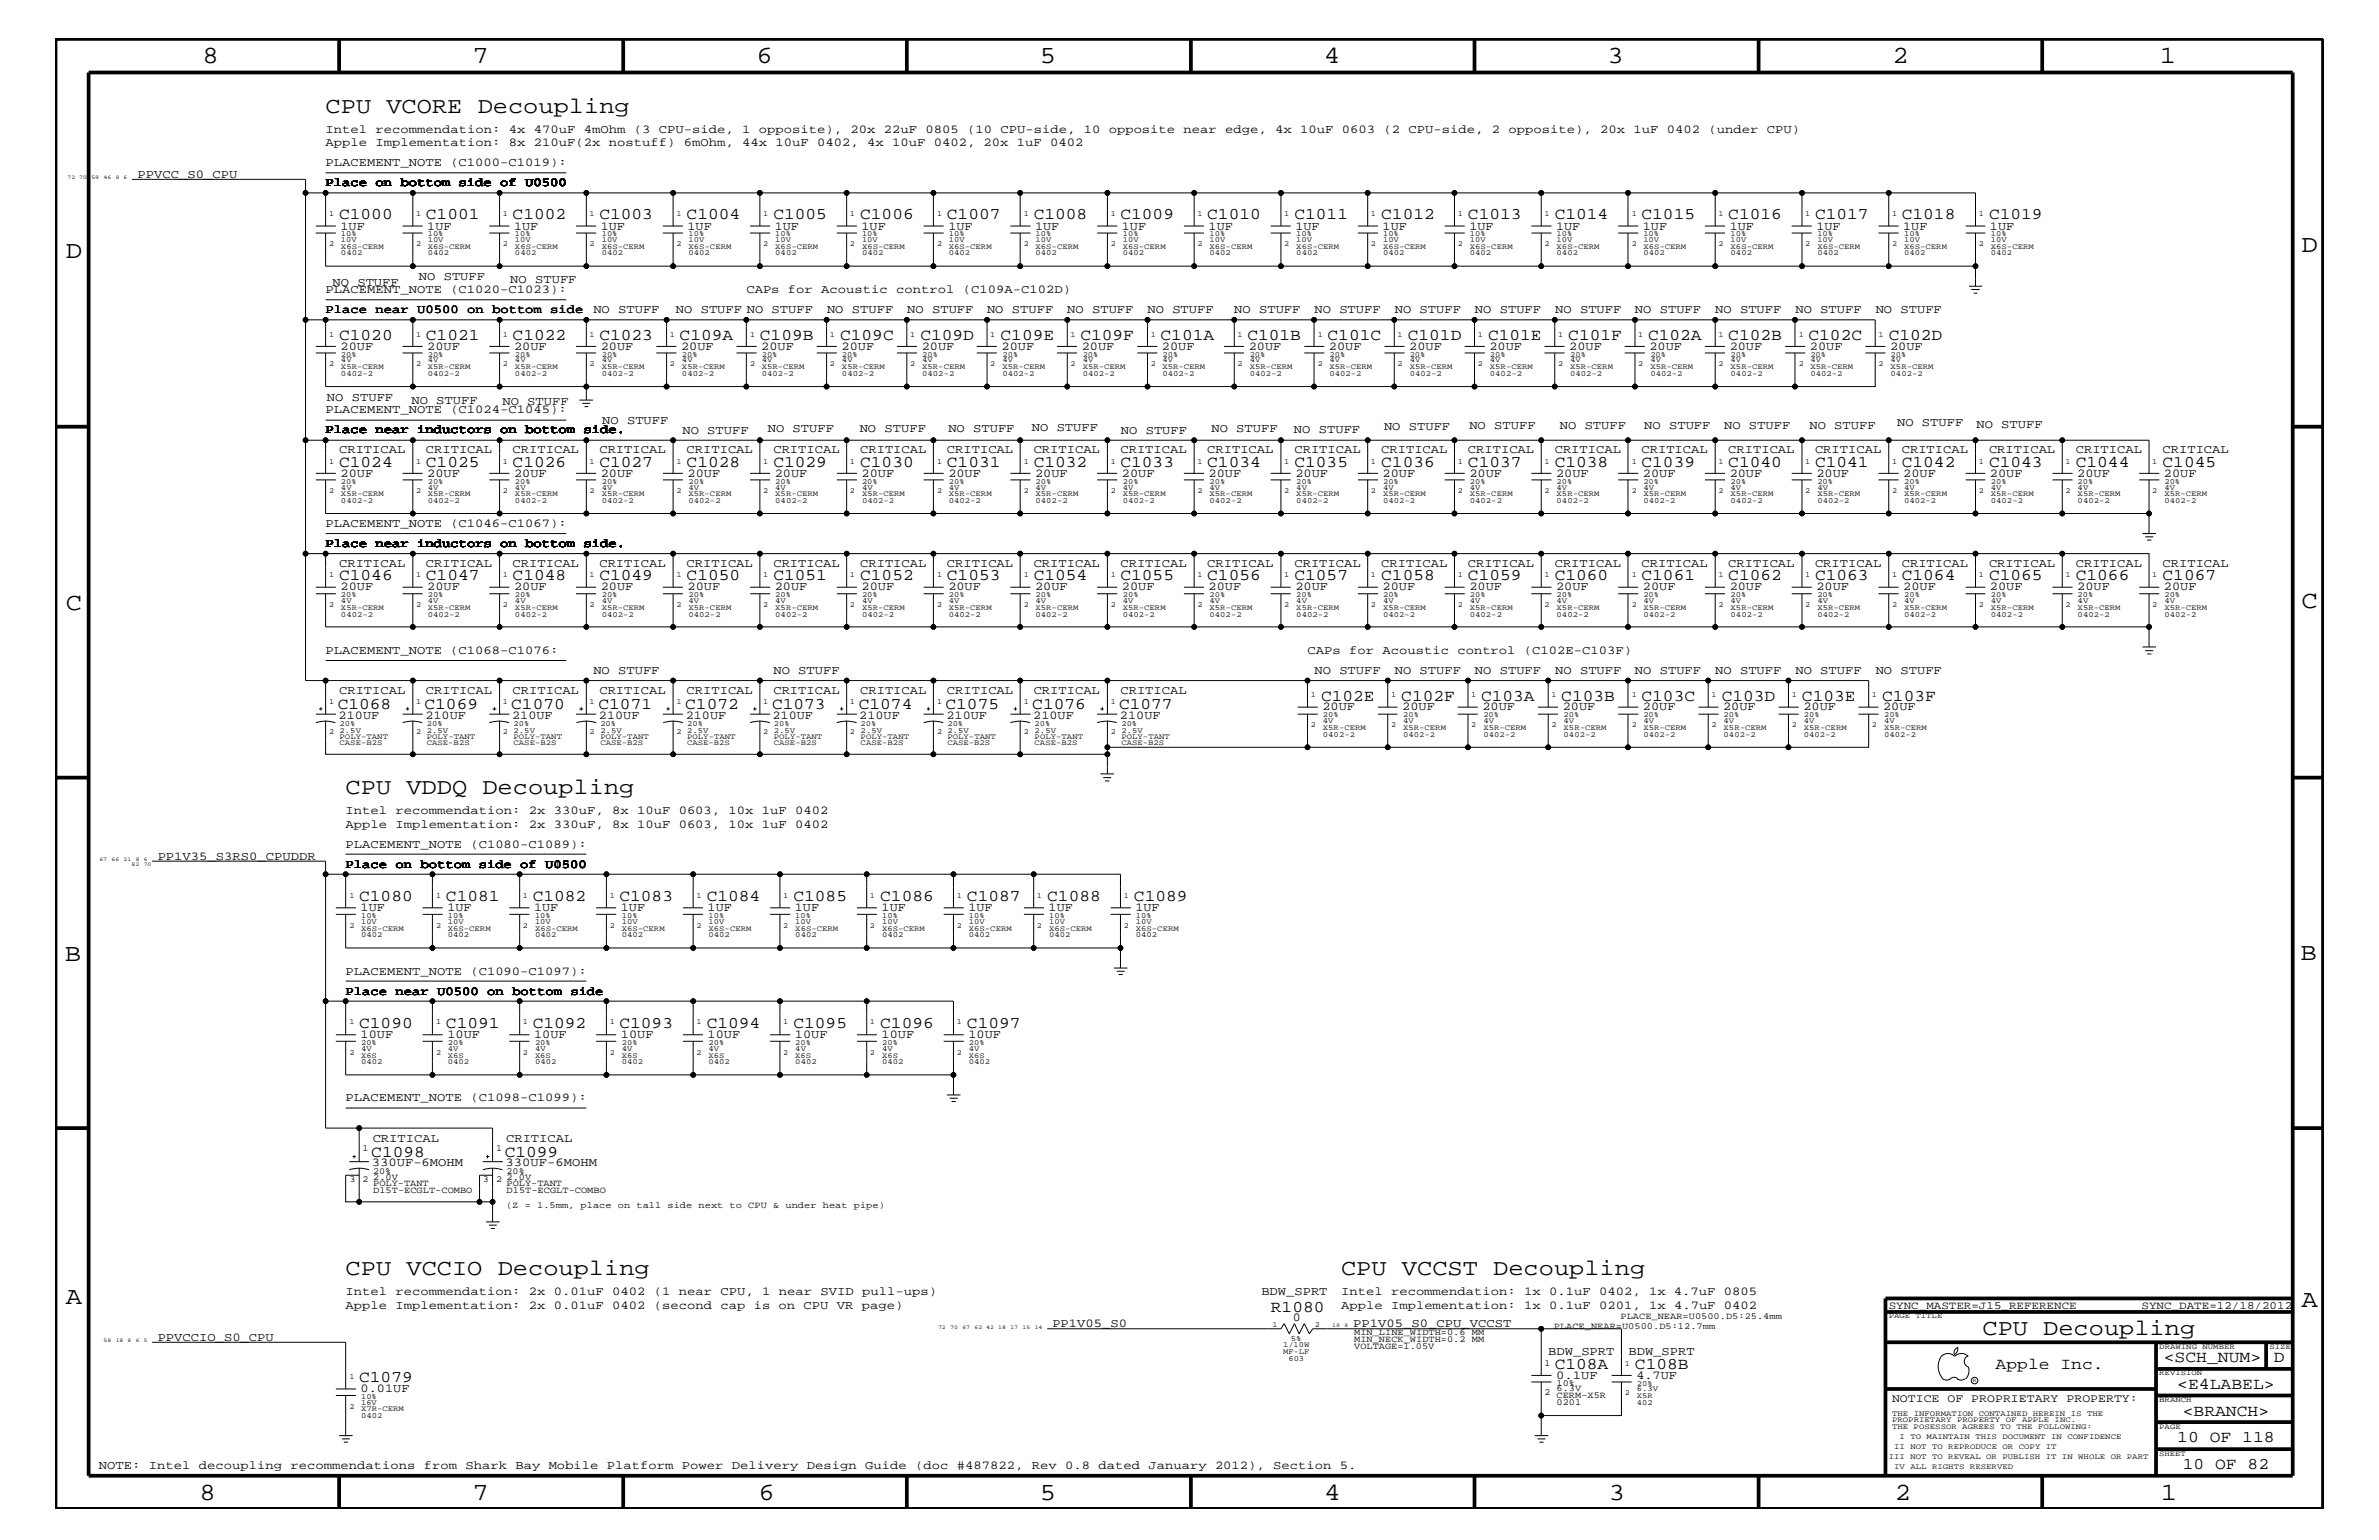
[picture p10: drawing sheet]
<svg xmlns="http://www.w3.org/2000/svg" width="432mm" height="279mm" viewBox="0 0 432 279" stroke-linecap="round" stroke-linejoin="round" font-family="sans-serif">
<defs><g id="words">
<g font-size="4.5">
<text x="36.7" y="11.5">8</text>
<text x="85.8" y="11.5">7</text>
<text x="137.3" y="11.5">6</text>
<text x="188.7" y="11.5">5</text>
<text x="240.3" y="11.5">4</text>
<text x="291.8" y="11.5">3</text>
<text x="343.5" y="11.5">2</text>
<text x="392" y="11.5">1</text>
<text x="11.9" y="46.8">D</text>
<text x="417.7" y="45.7">D</text>
<text x="11.9" y="110.6">C</text>
<text x="417.7" y="110.4">C</text>
<text x="11.8" y="174.3">B</text>
<text x="417.6" y="174.2">B</text>
<text x="11.9" y="236.7">A</text>
<text x="417.7" y="237.1">A</text>
<text x="36.2" y="272.1">8</text>
<text x="85.8" y="272.1">7</text>
<text x="137.7" y="272.1">6</text>
<text x="188.7" y="272.1">5</text>
<text x="240.4" y="272.1">4</text>
<text x="292" y="272.1">3</text>
<text x="343.9" y="272.1">2</text>
<text x="392.2" y="272.1">1</text>
</g>
<g font-size="4.1">
<text x="59.1" y="20.4">CPU VCORE Decoupling</text>
<text x="62.7" y="144">CPU VDDQ Decoupling</text>
<text x="62.7" y="231.3">CPU VCCIO Decoupling</text>
<text x="243.4" y="231.3">CPU VCCST Decoupling</text>
<text x="359.8" y="242.3">CPU Decoupling</text>
</g>
<g font-size="3">
<text x="61.6" y="39.8">C1000</text>
<text x="77.3" y="39.8">C1001</text>
<text x="93" y="39.8">C1002</text>
<text x="108.8" y="39.8">C1003</text>
<text x="124.6" y="39.8">C1004</text>
<text x="140.4" y="39.8">C1005</text>
<text x="156.1" y="39.8">C1006</text>
<text x="171.9" y="39.8">C1007</text>
<text x="187.6" y="39.8">C1008</text>
<text x="203.4" y="39.8">C1009</text>
<text x="219.1" y="39.8">C1010</text>
<text x="235" y="39.8">C1011</text>
<text x="250.7" y="39.8">C1012</text>
<text x="266.4" y="39.8">C1013</text>
<text x="282.2" y="39.8">C1014</text>
<text x="297.9" y="39.8">C1015</text>
<text x="313.7" y="39.8">C1016</text>
<text x="329.4" y="39.8">C1017</text>
<text x="345.2" y="39.8">C1018</text>
<text x="361" y="39.8">C1019</text>
<text x="61.6" y="61.7">C1020</text>
<text x="77.3" y="61.7">C1021</text>
<text x="93" y="61.7">C1022</text>
<text x="108.8" y="61.7">C1023</text>
<text x="123.4" y="61.7">C109A</text>
<text x="137.9" y="61.7">C109B</text>
<text x="152.5" y="61.7">C109C</text>
<text x="167" y="61.7">C109D</text>
<text x="181.6" y="61.7">C109E</text>
<text x="196.1" y="61.7">C109F</text>
<text x="210.7" y="61.7">C101A</text>
<text x="226.4" y="61.7">C101B</text>
<text x="241" y="61.7">C101C</text>
<text x="255.5" y="61.7">C101D</text>
<text x="270.1" y="61.7">C101E</text>
<text x="284.6" y="61.7">C101F</text>
<text x="299.1" y="61.7">C102A</text>
<text x="313.7" y="61.7">C102B</text>
<text x="328.3" y="61.7">C102C</text>
<text x="342.8" y="61.7">C102D</text>
<text x="61.6" y="84.7">C1024</text>
<text x="77.3" y="84.7">C1025</text>
<text x="93" y="84.7">C1026</text>
<text x="108.8" y="84.7">C1027</text>
<text x="124.6" y="84.7">C1028</text>
<text x="140.4" y="84.7">C1029</text>
<text x="156.1" y="84.7">C1030</text>
<text x="171.9" y="84.7">C1031</text>
<text x="187.6" y="84.7">C1032</text>
<text x="203.4" y="84.7">C1033</text>
<text x="219.1" y="84.7">C1034</text>
<text x="235" y="84.7">C1035</text>
<text x="250.7" y="84.7">C1036</text>
<text x="266.4" y="84.7">C1037</text>
<text x="282.2" y="84.7">C1038</text>
<text x="297.9" y="84.7">C1039</text>
<text x="313.7" y="84.7">C1040</text>
<text x="329.4" y="84.7">C1041</text>
<text x="345.2" y="84.7">C1042</text>
<text x="361" y="84.7">C1043</text>
<text x="376.8" y="84.7">C1044</text>
<text x="392.5" y="84.7">C1045</text>
<text x="61.6" y="105.3">C1046</text>
<text x="77.3" y="105.3">C1047</text>
<text x="93" y="105.3">C1048</text>
<text x="108.8" y="105.3">C1049</text>
<text x="124.6" y="105.3">C1050</text>
<text x="140.4" y="105.3">C1051</text>
<text x="156.1" y="105.3">C1052</text>
<text x="171.9" y="105.3">C1053</text>
<text x="187.6" y="105.3">C1054</text>
<text x="203.4" y="105.3">C1055</text>
<text x="219.1" y="105.3">C1056</text>
<text x="235" y="105.3">C1057</text>
<text x="250.7" y="105.3">C1058</text>
<text x="266.4" y="105.3">C1059</text>
<text x="282.2" y="105.3">C1060</text>
<text x="297.9" y="105.3">C1061</text>
<text x="313.7" y="105.3">C1062</text>
<text x="329.4" y="105.3">C1063</text>
<text x="345.2" y="105.3">C1064</text>
<text x="361" y="105.3">C1065</text>
<text x="376.8" y="105.3">C1066</text>
<text x="392.5" y="105.3">C1067</text>
<text x="61.3" y="128.7">C1068</text>
<text x="77" y="128.7">C1069</text>
<text x="92.8" y="128.7">C1070</text>
<text x="108.6" y="128.7">C1071</text>
<text x="124.4" y="128.7">C1072</text>
<text x="140.1" y="128.7">C1073</text>
<text x="155.9" y="128.7">C1074</text>
<text x="171.6" y="128.7">C1075</text>
<text x="187.4" y="128.7">C1076</text>
<text x="203.1" y="128.7">C1077</text>
<text x="239.8" y="127.1">C102E</text>
<text x="254.3" y="127.1">C102F</text>
<text x="268.8" y="127.1">C103A</text>
<text x="283.4" y="127.1">C103B</text>
<text x="297.9" y="127.1">C103C</text>
<text x="312.5" y="127.1">C103D</text>
<text x="327.1" y="127.1">C103E</text>
<text x="341.6" y="127.1">C103F</text>
<text x="65.2" y="163.5">C1080</text>
<text x="80.9" y="163.5">C1081</text>
<text x="96.7" y="163.5">C1082</text>
<text x="112.4" y="163.5">C1083</text>
<text x="128.3" y="163.5">C1084</text>
<text x="144" y="163.5">C1085</text>
<text x="159.8" y="163.5">C1086</text>
<text x="175.5" y="163.5">C1087</text>
<text x="190.1" y="163.5">C1088</text>
<text x="205.8" y="163.5">C1089</text>
<text x="65.2" y="186.6">C1090</text>
<text x="80.9" y="186.6">C1091</text>
<text x="96.7" y="186.6">C1092</text>
<text x="112.4" y="186.6">C1093</text>
<text x="128.3" y="186.6">C1094</text>
<text x="144" y="186.6">C1095</text>
<text x="159.8" y="186.6">C1096</text>
<text x="175.5" y="186.6">C1097</text>
<text x="67.4" y="209.9">C1098</text>
<text x="91.6" y="209.9">C1099</text>
<text x="230.7" y="238">R1080</text>
<text x="65.2" y="250.7">C1079</text>
<text x="282.2" y="248.4">C108A</text>
<text x="296.8" y="248.4">C108B</text>
<text x="362.2" y="248.4">Apple Inc.</text>
<text x="392.7" y="247.1">&lt;SCH_NUM&gt;</text>
<text x="395.2" y="252">&lt;E4LABEL&gt;</text>
<text x="412.7" y="247.1">D</text>
<text x="396.2" y="256.8">&lt;BRANCH&gt;</text>
<text x="395.2" y="261.6">10 OF 118</text>
<text x="396.2" y="266.6">10 OF 82</text>
</g>
<g font-size="2.2">
<text x="59.1" y="24.1">Intel recommendation: 4x 470uF 4mOhm (3 CPU-side, 1 opposite), 20x 22uF 0805 (10 CPU-side, 10 opposite near edge, 4x 10uF 0603 (2 CPU-side, 2 opposite), 20x 1uF 0402 (under CPU)</text>
<text x="59.1" y="26.5">Apple Implementation: 8x 210uF(2x nostuff) 6mOhm, 44x 10uF 0402, 4x 10uF 0402, 20x 1uF 0402</text>
<text x="25" y="32.3">PPVCC_S0_CPU</text>
<text x="59.1" y="30.2">PLACEMENT_NOTE (C1000-C1019):</text>
<text x="59.1" y="33.7">Place on bottom side of U0500</text>
<text x="61.8" y="41.7">1UF</text>
<text x="77.6" y="41.7">1UF</text>
<text x="93.3" y="41.7">1UF</text>
<text x="109.1" y="41.7">1UF</text>
<text x="124.8" y="41.7">1UF</text>
<text x="140.6" y="41.7">1UF</text>
<text x="156.4" y="41.7">1UF</text>
<text x="172.1" y="41.7">1UF</text>
<text x="187.9" y="41.7">1UF</text>
<text x="203.6" y="41.7">1UF</text>
<text x="219.4" y="41.7">1UF</text>
<text x="235.1" y="41.7">1UF</text>
<text x="251" y="41.7">1UF</text>
<text x="266.7" y="41.7">1UF</text>
<text x="282.4" y="41.7">1UF</text>
<text x="298.2" y="41.7">1UF</text>
<text x="313.9" y="41.7">1UF</text>
<text x="329.7" y="41.7">1UF</text>
<text x="345.4" y="41.7">1UF</text>
<text x="361.2" y="41.7">1UF</text>
<text x="59.1" y="53.2">PLACEMENT_NOTE (C1020-C1023):</text>
<text x="60.4" y="51.9">NO STUFF</text>
<text x="76" y="50.7">NO STUFF</text>
<text x="92.6" y="51.4">NO STUFF</text>
<text x="135.5" y="53.2">CAPs for Acoustic control (C109A-C102D)</text>
<text x="59.1" y="56.8">Place near U0500 on bottom side</text>
<text x="107.7" y="56.8">NO STUFF</text>
<text x="122.7" y="56.8">NO STUFF NO STUFF</text>
<text x="150.1" y="56.8">NO STUFF</text>
<text x="164.7" y="56.8">NO STUFF</text>
<text x="179.2" y="56.8">NO STUFF</text>
<text x="193.7" y="56.8">NO STUFF</text>
<text x="208.3" y="56.8">NO STUFF</text>
<text x="224" y="56.8">NO STUFF</text>
<text x="238.6" y="56.8">NO STUFF</text>
<text x="253.2" y="56.8">NO STUFF</text>
<text x="267.7" y="56.8">NO STUFF</text>
<text x="282.3" y="56.8">NO STUFF</text>
<text x="296.8" y="56.8">NO STUFF</text>
<text x="311.3" y="56.8">NO STUFF</text>
<text x="325.9" y="56.8">NO STUFF</text>
<text x="340.4" y="56.8">NO STUFF</text>
<text x="61.8" y="63.4">20UF</text>
<text x="77.6" y="63.4">20UF</text>
<text x="93.3" y="63.4">20UF</text>
<text x="109.1" y="63.4">20UF</text>
<text x="123.6" y="63.4">20UF</text>
<text x="138.2" y="63.4">20UF</text>
<text x="152.7" y="63.4">20UF</text>
<text x="167.3" y="63.4">20UF</text>
<text x="181.8" y="63.4">20UF</text>
<text x="196.3" y="63.4">20UF</text>
<text x="210.9" y="63.4">20UF</text>
<text x="226.7" y="63.4">20UF</text>
<text x="241.2" y="63.4">20UF</text>
<text x="255.8" y="63.4">20UF</text>
<text x="270.3" y="63.4">20UF</text>
<text x="284.8" y="63.4">20UF</text>
<text x="299.4" y="63.4">20UF</text>
<text x="313.9" y="63.4">20UF</text>
<text x="328.5" y="63.4">20UF</text>
<text x="343.1" y="63.4">20UF</text>
<text x="59.1" y="75">PLACEMENT_NOTE (C1024-C1045):</text>
<text x="59.4" y="72.8">NO STUFF</text>
<text x="74.7" y="73.4">NO STUFF</text>
<text x="91.2" y="73.5">NO STUFF</text>
<text x="109.3" y="76.9">NO STUFF</text>
<text x="266.7" y="77.9">NO STUFF</text>
<text x="283.1" y="77.9">NO STUFF</text>
<text x="298.5" y="77.8">NO STUFF</text>
<text x="312.9" y="77.9">NO STUFF</text>
<text x="328.4" y="77.9">NO STUFF</text>
<text x="344.3" y="77.3">NO STUFF</text>
<text x="358.7" y="77.6">NO STUFF</text>
<text x="59.1" y="78.6">Place near inductors on bottom side.</text>
<text x="61.6" y="82.2">CRITICAL</text>
<text x="77.3" y="82.2">CRITICAL</text>
<text x="93" y="82.2">CRITICAL</text>
<text x="108.8" y="82.2">CRITICAL</text>
<text x="123.9" y="78.7">NO STUFF</text>
<text x="124.6" y="82.2">CRITICAL</text>
<text x="139.4" y="78.3">NO STUFF</text>
<text x="140.4" y="82.2">CRITICAL</text>
<text x="156" y="78.3">NO STUFF</text>
<text x="156.1" y="82.2">CRITICAL</text>
<text x="171.9" y="82.2">CRITICAL</text>
<text x="172.1" y="78.3">NO STUFF</text>
<text x="187.3" y="78.3">NO STUFF</text>
<text x="187.6" y="82.2">CRITICAL</text>
<text x="203.4" y="82.2">CRITICAL</text>
<text x="203.5" y="78.7">NO STUFF</text>
<text x="219.1" y="82.2">CRITICAL</text>
<text x="219.9" y="78.3">NO STUFF</text>
<text x="234.9" y="78.5">NO STUFF</text>
<text x="235" y="82.2">CRITICAL</text>
<text x="250.7" y="82.2">CRITICAL</text>
<text x="251.2" y="78.1">NO STUFF</text>
<text x="266.4" y="82.2">CRITICAL</text>
<text x="282.2" y="82.2">CRITICAL</text>
<text x="297.9" y="82.2">CRITICAL</text>
<text x="313.7" y="82.2">CRITICAL</text>
<text x="329.4" y="82.2">CRITICAL</text>
<text x="345.2" y="82.2">CRITICAL</text>
<text x="361" y="82.2">CRITICAL</text>
<text x="376.8" y="82.2">CRITICAL</text>
<text x="392.5" y="82.2">CRITICAL</text>
<text x="61.8" y="86.5">20UF</text>
<text x="77.6" y="86.5">20UF</text>
<text x="93.3" y="86.5">20UF</text>
<text x="109.1" y="86.5">20UF</text>
<text x="124.8" y="86.5">20UF</text>
<text x="140.6" y="86.5">20UF</text>
<text x="156.4" y="86.5">20UF</text>
<text x="172.1" y="86.5">20UF</text>
<text x="187.9" y="86.5">20UF</text>
<text x="203.6" y="86.5">20UF</text>
<text x="219.4" y="86.5">20UF</text>
<text x="235.1" y="86.5">20UF</text>
<text x="251" y="86.5">20UF</text>
<text x="266.7" y="86.5">20UF</text>
<text x="282.4" y="86.5">20UF</text>
<text x="298.2" y="86.5">20UF</text>
<text x="313.9" y="86.5">20UF</text>
<text x="329.7" y="86.5">20UF</text>
<text x="345.4" y="86.5">20UF</text>
<text x="361.2" y="86.5">20UF</text>
<text x="377" y="86.5">20UF</text>
<text x="392.8" y="86.5">20UF</text>
<text x="59.1" y="95.6">PLACEMENT_NOTE (C1046-C1067):</text>
<text x="59.1" y="99.3">Place near inductors on bottom side.</text>
<text x="61.6" y="102.9">CRITICAL</text>
<text x="61.8" y="107.1">20UF</text>
<text x="77.3" y="102.9">CRITICAL</text>
<text x="77.6" y="107.1">20UF</text>
<text x="93" y="102.9">CRITICAL</text>
<text x="93.3" y="107.1">20UF</text>
<text x="108.8" y="102.9">CRITICAL</text>
<text x="109.1" y="107.1">20UF</text>
<text x="124.6" y="102.9">CRITICAL</text>
<text x="124.8" y="107.1">20UF</text>
<text x="140.4" y="102.9">CRITICAL</text>
<text x="140.6" y="107.1">20UF</text>
<text x="156.1" y="102.9">CRITICAL</text>
<text x="156.4" y="107.1">20UF</text>
<text x="171.9" y="102.9">CRITICAL</text>
<text x="172.1" y="107.1">20UF</text>
<text x="187.6" y="102.9">CRITICAL</text>
<text x="187.9" y="107.1">20UF</text>
<text x="203.4" y="102.9">CRITICAL</text>
<text x="203.6" y="107.1">20UF</text>
<text x="219.1" y="102.9">CRITICAL</text>
<text x="219.4" y="107.1">20UF</text>
<text x="235" y="102.9">CRITICAL</text>
<text x="235.1" y="107.1">20UF</text>
<text x="250.7" y="102.9">CRITICAL</text>
<text x="251" y="107.1">20UF</text>
<text x="266.4" y="102.9">CRITICAL</text>
<text x="266.7" y="107.1">20UF</text>
<text x="282.2" y="102.9">CRITICAL</text>
<text x="282.4" y="107.1">20UF</text>
<text x="297.9" y="102.9">CRITICAL</text>
<text x="298.2" y="107.1">20UF</text>
<text x="313.7" y="102.9">CRITICAL</text>
<text x="313.9" y="107.1">20UF</text>
<text x="329.4" y="102.9">CRITICAL</text>
<text x="329.7" y="107.1">20UF</text>
<text x="345.2" y="102.9">CRITICAL</text>
<text x="345.4" y="107.1">20UF</text>
<text x="361" y="102.9">CRITICAL</text>
<text x="361.2" y="107.1">20UF</text>
<text x="376.8" y="102.9">CRITICAL</text>
<text x="377" y="107.1">20UF</text>
<text x="392.5" y="102.9">CRITICAL</text>
<text x="392.8" y="107.1">20UF</text>
<text x="59.1" y="118.6">PLACEMENT_NOTE (C1068-C1076:</text>
<text x="237.3" y="118.6">CAPs for Acoustic control (C102E-C103F)</text>
<text x="61.6" y="125.9">CRITICAL</text>
<text x="77.3" y="125.9">CRITICAL</text>
<text x="93" y="125.9">CRITICAL</text>
<text x="107.7" y="122.3">NO STUFF</text>
<text x="108.8" y="125.9">CRITICAL</text>
<text x="124.6" y="125.9">CRITICAL</text>
<text x="140.4" y="125.9">CRITICAL</text>
<text x="140.4" y="122.3">NO STUFF</text>
<text x="156.1" y="125.9">CRITICAL</text>
<text x="171.9" y="125.9">CRITICAL</text>
<text x="187.6" y="125.9">CRITICAL</text>
<text x="203.4" y="125.9">CRITICAL</text>
<text x="238.6" y="122.3">NO STUFF</text>
<text x="253.2" y="122.3">NO STUFF</text>
<text x="267.7" y="122.3">NO STUFF</text>
<text x="282.3" y="122.3">NO STUFF</text>
<text x="296.8" y="122.3">NO STUFF</text>
<text x="311.3" y="122.3">NO STUFF</text>
<text x="325.9" y="122.3">NO STUFF</text>
<text x="340.4" y="122.3">NO STUFF</text>
<text x="61.5" y="130.4">210UF</text>
<text x="77.2" y="130.4">210UF</text>
<text x="93" y="130.4">210UF</text>
<text x="108.7" y="130.4">210UF</text>
<text x="124.5" y="130.4">210UF</text>
<text x="140.2" y="130.4">210UF</text>
<text x="156" y="130.4">210UF</text>
<text x="171.8" y="130.4">210UF</text>
<text x="187.5" y="130.4">210UF</text>
<text x="203.3" y="130.4">210UF</text>
<text x="240" y="128.9">20UF</text>
<text x="254.5" y="128.9">20UF</text>
<text x="269.1" y="128.9">20UF</text>
<text x="283.6" y="128.9">20UF</text>
<text x="298.2" y="128.9">20UF</text>
<text x="312.8" y="128.9">20UF</text>
<text x="327.3" y="128.9">20UF</text>
<text x="341.8" y="128.9">20UF</text>
<text x="62.7" y="147.7">Intel recommendation: 2x 330uF, 8x 10uF 0603, 10x 1uF 0402</text>
<text x="28.6" y="156">PP1V35_S3RS0_CPUDDR</text>
<text x="62.7" y="153.8">PLACEMENT_NOTE (C1080-C1089):</text>
<text x="62.7" y="150.1">Apple Implementation: 2x 330uF, 8x 10uF 0603, 10x 1uF 0402</text>
<text x="62.7" y="157.4">Place on bottom side of U0500</text>
<text x="62.7" y="157.4">Place on bottom side of U100.</text>
<text x="65.4" y="165.3">1UF</text>
<text x="81.2" y="165.3">1UF</text>
<text x="96.9" y="165.3">1UF</text>
<text x="112.7" y="165.3">1UF</text>
<text x="128.4" y="165.3">1UF</text>
<text x="144.3" y="165.3">1UF</text>
<text x="160" y="165.3">1UF</text>
<text x="175.8" y="165.3">1UF</text>
<text x="190.3" y="165.3">1UF</text>
<text x="206.1" y="165.3">1UF</text>
<text x="62.7" y="176.8">PLACEMENT_NOTE (C1090-C1097):</text>
<text x="62.7" y="180.5">Place near U0500 on bottom side</text>
<text x="65.4" y="188.3">10UF</text>
<text x="81.2" y="188.3">10UF</text>
<text x="96.9" y="188.3">10UF</text>
<text x="112.7" y="188.3">10UF</text>
<text x="128.4" y="188.3">10UF</text>
<text x="144.3" y="188.3">10UF</text>
<text x="160" y="188.3">10UF</text>
<text x="175.8" y="188.3">10UF</text>
<text x="62.7" y="199.8">PLACEMENT_NOTE (C1098-C1099):</text>
<text x="67.6" y="207.1">CRITICAL</text>
<text x="91.9" y="207.1">CRITICAL</text>
<text x="67.5" y="211.6">330UF-6MOHM</text>
<text x="91.8" y="211.6">330UF-6MOHM</text>
<text x="62.7" y="237.4">Apple Implementation: 2x 0.01uF 0402 (second cap is on CPU VR page)</text>
<text x="62.7" y="235">Intel recommendation: 2x 0.01uF 0402 (1 near CPU, 1 near SVID pull-ups)</text>
<text x="228.9" y="235">BDW_SPRT</text>
<text x="234.7" y="239.7">0</text>
<text x="243.4" y="235">Intel recommendation: 1x 0.1uF 0402, 1x 4.7uF 0805</text>
<text x="243.4" y="237.4">Apple Implementation: 1x 0.1uF 0201, 1x 4.7uF 0402</text>
<text x="28.6" y="243.3">PPVCCIO_S0_CPU</text>
<text x="191" y="240.8">PP1V05_S0</text>
<text x="245.6" y="240.8">PP1V05_S0_CPU_VCCST</text>
<text x="281" y="245.9">BDW_SPRT</text>
<text x="295.6" y="245.9">BDW_SPRT</text>
<text x="282.4" y="250.1">0.1UF</text>
<text x="297" y="250.1">4.7UF</text>
<text x="65.4" y="252.6">0.01UF</text>
<text x="17.9" y="266.6">NOTE: Intel decoupling recommendations from Shark Bay Mobile Platform Power Delivery Design Guide (doc #487822, Rev 0.8 dated January 2012), Section 5.</text>
</g>
<text font-size="2.1" x="343.4" y="254.4">NOTICE OF PROPRIETARY PROPERTY:</text>
<g font-size="2">
<text x="342.8" y="237.4">SYNC_MASTER=J15_REFERENCE</text>
<text x="388.7" y="237.4">SYNC_DATE=12/18/2012</text>
</g>
<g font-size="1.7">
<text x="65.8" y="208.9">1</text>
<text x="90.1" y="208.9">1</text>
<text x="63.4" y="214.4">3</text>
<text x="65.8" y="214.4">2</text>
<text x="67.7" y="214.2">2.0V</text>
<text x="67.7" y="215.3">POLY-TANT</text>
<text x="67.7" y="213">20%</text>
<text x="87.6" y="214.4">3</text>
<text x="90.1" y="214.4">2</text>
<text x="91.9" y="214.2">2.0V</text>
<text x="91.9" y="213">20%</text>
<text x="91.9" y="215.3">POLY-TANT</text>
<text x="67.7" y="216.4">D15T-ECGLT-COMBO</text>
<text x="91.9" y="219.2">(Z = 1.5mm, place on tall side next to CPU &amp; under heat pipe)</text>
<text x="91.9" y="216.4">D15T-ECGLT-COMBO</text>
<text x="294.1" y="239.4">PLACE_NEAR=U0500.D5:25.4mm</text>
<text x="245.8" y="242.3">MIN_LINE_WIDTH=0.6 MM</text>
<text x="245.8" y="243.5">MIN_NECK_WIDTH=0.2 MM</text>
<text x="245.8" y="244.7">VOLTAGE=1.05V</text>
<text x="282" y="241.2">PLACE_NEAR=U0500.D5:12.7mm</text>
<text x="280.3" y="247.8">1</text>
<text x="282.5" y="251.4">10%</text>
<text x="280.3" y="253.2">2</text>
<text x="282.5" y="254.9">0201</text>
<text x="282.5" y="253.7">CERM-X5R</text>
<text x="282.5" y="252.4">6.3V</text>
</g>
<g font-size="1.4">
<text x="59.8" y="39.2">1</text>
<text x="75.5" y="39.2">1</text>
<text x="91.3" y="39.2">1</text>
<text x="107" y="39.2">1</text>
<text x="122.8" y="39.2">1</text>
<text x="138.5" y="39.2">1</text>
<text x="154.3" y="39.2">1</text>
<text x="170.1" y="39.2">1</text>
<text x="185.8" y="39.2">1</text>
<text x="201.6" y="39.2">1</text>
<text x="217.3" y="39.2">1</text>
<text x="233.1" y="39.2">1</text>
<text x="248.8" y="39.2">1</text>
<text x="264.6" y="39.2">1</text>
<text x="280.3" y="39.2">1</text>
<text x="296.2" y="39.2">1</text>
<text x="311.9" y="39.2">1</text>
<text x="327.7" y="39.2">1</text>
<text x="343.4" y="39.2">1</text>
<text x="359.2" y="39.2">1</text>
<text x="59.8" y="44.6">2</text>
<text x="61.9" y="46.3">0402</text>
<text x="61.9" y="45.2">X6S-CERM</text>
<text x="61.9" y="44">10V</text>
<text x="61.9" y="42.9">10%</text>
<text x="75.5" y="44.6">2</text>
<text x="77.6" y="46.3">0402</text>
<text x="77.6" y="44">10V</text>
<text x="77.6" y="42.9">10%</text>
<text x="77.6" y="45.2">X6S-CERM</text>
<text x="91.3" y="44.6">2</text>
<text x="93.5" y="44">10V</text>
<text x="93.5" y="42.9">10%</text>
<text x="93.5" y="46.3">0402</text>
<text x="93.5" y="45.2">X6S-CERM</text>
<text x="107" y="44.6">2</text>
<text x="109.2" y="46.3">0402</text>
<text x="109.2" y="45.2">X6S-CERM</text>
<text x="109.2" y="44">10V</text>
<text x="109.2" y="42.9">10%</text>
<text x="122.8" y="44.6">2</text>
<text x="125" y="45.2">X6S-CERM</text>
<text x="125" y="46.3">0402</text>
<text x="125" y="42.9">10%</text>
<text x="125" y="44">10V</text>
<text x="138.5" y="44.6">2</text>
<text x="140.7" y="46.3">0402</text>
<text x="140.7" y="45.2">X6S-CERM</text>
<text x="140.7" y="44">10V</text>
<text x="140.7" y="42.9">10%</text>
<text x="154.3" y="44.6">2</text>
<text x="156.5" y="42.9">10%</text>
<text x="156.5" y="44">10V</text>
<text x="156.5" y="45.2">X6S-CERM</text>
<text x="156.5" y="46.3">0402</text>
<text x="170.1" y="44.6">2</text>
<text x="172.2" y="46.3">0402</text>
<text x="172.2" y="42.9">10%</text>
<text x="172.2" y="44">10V</text>
<text x="172.2" y="45.2">X6S-CERM</text>
<text x="185.8" y="44.6">2</text>
<text x="188" y="46.3">0402</text>
<text x="188" y="42.9">10%</text>
<text x="188" y="44">10V</text>
<text x="188" y="45.2">X6S-CERM</text>
<text x="201.6" y="44.6">2</text>
<text x="203.8" y="46.3">0402</text>
<text x="203.8" y="45.2">X6S-CERM</text>
<text x="203.8" y="44">10V</text>
<text x="203.8" y="42.9">10%</text>
<text x="217.3" y="44.6">2</text>
<text x="219.5" y="46.3">0402</text>
<text x="219.5" y="42.9">10%</text>
<text x="219.5" y="44">10V</text>
<text x="219.5" y="45.2">X6S-CERM</text>
<text x="233.1" y="44.6">2</text>
<text x="235.3" y="46.3">0402</text>
<text x="235.3" y="42.9">10%</text>
<text x="235.3" y="44">10V</text>
<text x="235.3" y="45.2">X6S-CERM</text>
<text x="248.8" y="44.6">2</text>
<text x="251" y="46.3">0402</text>
<text x="251" y="42.9">10%</text>
<text x="251" y="44">10V</text>
<text x="251" y="45.2">X6S-CERM</text>
<text x="264.6" y="44.6">2</text>
<text x="266.8" y="46.3">0402</text>
<text x="266.8" y="45.2">X6S-CERM</text>
<text x="266.8" y="42.9">10%</text>
<text x="266.8" y="44">10V</text>
<text x="280.3" y="44.6">2</text>
<text x="282.5" y="45.2">X6S-CERM</text>
<text x="282.5" y="46.3">0402</text>
<text x="282.5" y="44">10V</text>
<text x="282.5" y="42.9">10%</text>
<text x="296.2" y="44.6">2</text>
<text x="298.3" y="46.3">0402</text>
<text x="298.3" y="42.9">10%</text>
<text x="298.3" y="44">10V</text>
<text x="298.3" y="45.2">X6S-CERM</text>
<text x="311.9" y="44.6">2</text>
<text x="314.1" y="46.3">0402</text>
<text x="314.1" y="42.9">10%</text>
<text x="314.1" y="44">10V</text>
<text x="314.1" y="45.2">X6S-CERM</text>
<text x="327.7" y="44.6">2</text>
<text x="329.9" y="46.3">0402</text>
<text x="329.9" y="45.2">X6S-CERM</text>
<text x="329.9" y="44">10V</text>
<text x="329.9" y="42.9">10%</text>
<text x="343.4" y="44.6">2</text>
<text x="345.6" y="46.3">0402</text>
<text x="345.6" y="45.2">X6S-CERM</text>
<text x="345.6" y="44">10V</text>
<text x="345.6" y="42.9">10%</text>
<text x="359.2" y="44.6">2</text>
<text x="361.4" y="46.3">0402</text>
<text x="361.4" y="42.9">10%</text>
<text x="361.4" y="44">10V</text>
<text x="361.4" y="45.2">X6S-CERM</text>
<text x="59.8" y="61.1">1</text>
<text x="61.9" y="64.7">20%</text>
<text x="61.9" y="65.7">4V</text>
<text x="75.5" y="61.1">1</text>
<text x="77.6" y="64.7">20%</text>
<text x="77.6" y="65.7">4V</text>
<text x="91.3" y="61.1">1</text>
<text x="93.5" y="64.7">20%</text>
<text x="93.5" y="65.7">4V</text>
<text x="107" y="61.1">1</text>
<text x="109.2" y="64.7">20%</text>
<text x="109.2" y="65.7">4V</text>
<text x="121.6" y="61.1">1</text>
<text x="123.8" y="64.7">20%</text>
<text x="123.8" y="65.7">4V</text>
<text x="136.1" y="61.1">1</text>
<text x="138.3" y="64.7">20%</text>
<text x="138.3" y="65.7">4V</text>
<text x="150.6" y="61.1">1</text>
<text x="152.8" y="64.7">20%</text>
<text x="152.8" y="65.7">4V</text>
<text x="165.2" y="61.1">1</text>
<text x="167.4" y="64.7">20%</text>
<text x="167.4" y="65.7">4V</text>
<text x="179.7" y="61.1">1</text>
<text x="181.9" y="64.7">20%</text>
<text x="181.9" y="65.7">4V</text>
<text x="194.3" y="61.1">1</text>
<text x="196.5" y="64.7">20%</text>
<text x="196.5" y="65.7">4V</text>
<text x="208.9" y="61.1">1</text>
<text x="211" y="64.7">20%</text>
<text x="211" y="65.7">4V</text>
<text x="224.6" y="61.1">1</text>
<text x="226.8" y="64.7">20%</text>
<text x="226.8" y="65.7">4V</text>
<text x="239.2" y="61.1">1</text>
<text x="241.3" y="64.7">20%</text>
<text x="241.3" y="65.7">4V</text>
<text x="253.7" y="61.1">1</text>
<text x="255.9" y="64.7">20%</text>
<text x="255.9" y="65.7">4V</text>
<text x="268.2" y="61.1">1</text>
<text x="270.4" y="64.7">20%</text>
<text x="270.4" y="65.7">4V</text>
<text x="282.8" y="61.1">1</text>
<text x="285" y="64.7">20%</text>
<text x="285" y="65.7">4V</text>
<text x="297.3" y="61.1">1</text>
<text x="299.6" y="64.7">20%</text>
<text x="299.6" y="65.7">4V</text>
<text x="311.9" y="61.1">1</text>
<text x="314.1" y="64.7">20%</text>
<text x="314.1" y="65.7">4V</text>
<text x="326.5" y="61.1">1</text>
<text x="328.6" y="64.7">20%</text>
<text x="328.6" y="65.7">4V</text>
<text x="341" y="61.1">1</text>
<text x="343.2" y="64.7">20%</text>
<text x="343.2" y="65.7">4V</text>
<text x="59.8" y="66.5">2</text>
<text x="61.9" y="67">X5R-CERM</text>
<text x="61.9" y="68.2">0402-2</text>
<text x="75.5" y="66.5">2</text>
<text x="77.6" y="67">X5R-CERM</text>
<text x="77.6" y="68.2">0402-2</text>
<text x="91.3" y="66.5">2</text>
<text x="93.5" y="67">X5R-CERM</text>
<text x="93.5" y="68.2">0402-2</text>
<text x="107" y="66.5">2</text>
<text x="109.2" y="67">X5R-CERM</text>
<text x="109.2" y="68.2">0402-2</text>
<text x="121.6" y="66.5">2</text>
<text x="123.8" y="67">X5R-CERM</text>
<text x="123.8" y="68.2">0402-2</text>
<text x="136.1" y="66.5">2</text>
<text x="138.3" y="67">X5R-CERM</text>
<text x="138.3" y="68.2">0402-2</text>
<text x="150.6" y="66.5">2</text>
<text x="152.8" y="67">X5R-CERM</text>
<text x="152.8" y="68.2">0402-2</text>
<text x="165.2" y="66.5">2</text>
<text x="167.4" y="67">X5R-CERM</text>
<text x="167.4" y="68.2">0402-2</text>
<text x="179.7" y="66.5">2</text>
<text x="181.9" y="67">X5R-CERM</text>
<text x="181.9" y="68.2">0402-2</text>
<text x="194.3" y="66.5">2</text>
<text x="196.5" y="67">X5R-CERM</text>
<text x="196.5" y="68.2">0402-2</text>
<text x="208.9" y="66.5">2</text>
<text x="211" y="67">X5R-CERM</text>
<text x="211" y="68.2">0402-2</text>
<text x="224.6" y="66.5">2</text>
<text x="226.8" y="67">X5R-CERM</text>
<text x="226.8" y="68.2">0402-2</text>
<text x="239.2" y="66.5">2</text>
<text x="241.3" y="67">X5R-CERM</text>
<text x="241.3" y="68.2">0402-2</text>
<text x="253.7" y="66.5">2</text>
<text x="255.9" y="67">X5R-CERM</text>
<text x="255.9" y="68.2">0402-2</text>
<text x="268.2" y="66.5">2</text>
<text x="270.4" y="67">X5R-CERM</text>
<text x="270.4" y="68.2">0402-2</text>
<text x="282.8" y="66.5">2</text>
<text x="285" y="67">X5R-CERM</text>
<text x="285" y="68.2">0402-2</text>
<text x="297.3" y="66.5">2</text>
<text x="299.6" y="67">X5R-CERM</text>
<text x="299.6" y="68.2">0402-2</text>
<text x="311.9" y="66.5">2</text>
<text x="314.1" y="67">X5R-CERM</text>
<text x="314.1" y="68.2">0402-2</text>
<text x="326.5" y="66.5">2</text>
<text x="328.6" y="67">X5R-CERM</text>
<text x="328.6" y="68.2">0402-2</text>
<text x="341" y="66.5">2</text>
<text x="343.2" y="67">X5R-CERM</text>
<text x="343.2" y="68.2">0402-2</text>
<text x="59.8" y="89.5">2</text>
<text x="59.8" y="84.1">1</text>
<text x="61.9" y="87.7">20%</text>
<text x="61.9" y="88.8">4V</text>
<text x="75.5" y="89.5">2</text>
<text x="75.5" y="84.1">1</text>
<text x="77.6" y="87.7">20%</text>
<text x="77.6" y="88.8">4V</text>
<text x="91.3" y="89.5">2</text>
<text x="91.3" y="84.1">1</text>
<text x="93.5" y="87.7">20%</text>
<text x="93.5" y="88.8">4V</text>
<text x="107" y="89.5">2</text>
<text x="107" y="84.1">1</text>
<text x="109.2" y="87.7">20%</text>
<text x="109.2" y="88.8">4V</text>
<text x="122.8" y="89.5">2</text>
<text x="122.8" y="84.1">1</text>
<text x="125" y="87.7">20%</text>
<text x="125" y="88.8">4V</text>
<text x="138.5" y="89.5">2</text>
<text x="138.5" y="84.1">1</text>
<text x="140.7" y="87.7">20%</text>
<text x="140.7" y="88.8">4V</text>
<text x="154.3" y="89.5">2</text>
<text x="154.3" y="84.1">1</text>
<text x="156.5" y="87.7">20%</text>
<text x="156.5" y="88.8">4V</text>
<text x="170.1" y="89.5">2</text>
<text x="170.1" y="84.1">1</text>
<text x="172.2" y="87.7">20%</text>
<text x="172.2" y="88.8">4V</text>
<text x="185.8" y="89.5">2</text>
<text x="185.8" y="84.1">1</text>
<text x="188" y="87.7">20%</text>
<text x="188" y="88.8">4V</text>
<text x="201.6" y="89.5">2</text>
<text x="201.6" y="84.1">1</text>
<text x="203.8" y="87.7">20%</text>
<text x="203.8" y="88.8">4V</text>
<text x="217.3" y="89.5">2</text>
<text x="217.3" y="84.1">1</text>
<text x="219.5" y="87.7">20%</text>
<text x="219.5" y="88.8">4V</text>
<text x="233.1" y="89.5">2</text>
<text x="233.1" y="84.1">1</text>
<text x="235.3" y="87.7">20%</text>
<text x="235.3" y="88.8">4V</text>
<text x="248.8" y="89.5">2</text>
<text x="248.8" y="84.1">1</text>
<text x="251" y="87.7">20%</text>
<text x="251" y="88.8">4V</text>
<text x="264.6" y="89.5">2</text>
<text x="264.6" y="84.1">1</text>
<text x="266.8" y="87.7">20%</text>
<text x="266.8" y="88.8">4V</text>
<text x="280.3" y="89.5">2</text>
<text x="280.3" y="84.1">1</text>
<text x="282.5" y="87.7">20%</text>
<text x="282.5" y="88.8">4V</text>
<text x="296.2" y="89.5">2</text>
<text x="296.2" y="84.1">1</text>
<text x="298.3" y="87.7">20%</text>
<text x="298.3" y="88.8">4V</text>
<text x="311.9" y="89.5">2</text>
<text x="311.9" y="84.1">1</text>
<text x="314.1" y="87.7">20%</text>
<text x="314.1" y="88.8">4V</text>
<text x="327.7" y="89.5">2</text>
<text x="327.7" y="84.1">1</text>
<text x="329.9" y="87.7">20%</text>
<text x="329.9" y="88.8">4V</text>
<text x="343.4" y="89.5">2</text>
<text x="343.4" y="84.1">1</text>
<text x="345.6" y="87.7">20%</text>
<text x="345.6" y="88.8">4V</text>
<text x="359.2" y="89.5">2</text>
<text x="359.2" y="84.1">1</text>
<text x="361.4" y="87.7">20%</text>
<text x="361.4" y="88.8">4V</text>
<text x="374.9" y="89.5">2</text>
<text x="374.9" y="84.1">1</text>
<text x="377.1" y="87.7">20%</text>
<text x="377.1" y="88.8">4V</text>
<text x="390.7" y="89.5">2</text>
<text x="390.7" y="84.1">1</text>
<text x="392.9" y="87.7">20%</text>
<text x="392.9" y="88.8">4V</text>
<text x="61.9" y="90">X5R-CERM</text>
<text x="61.9" y="91.2">0402-2</text>
<text x="77.6" y="90">X5R-CERM</text>
<text x="77.6" y="91.2">0402-2</text>
<text x="93.5" y="90">X5R-CERM</text>
<text x="93.5" y="91.2">0402-2</text>
<text x="109.2" y="90">X5R-CERM</text>
<text x="109.2" y="91.2">0402-2</text>
<text x="125" y="90">X5R-CERM</text>
<text x="125" y="91.2">0402-2</text>
<text x="140.7" y="90">X5R-CERM</text>
<text x="140.7" y="91.2">0402-2</text>
<text x="156.5" y="90">X5R-CERM</text>
<text x="156.5" y="91.2">0402-2</text>
<text x="172.2" y="90">X5R-CERM</text>
<text x="172.2" y="91.2">0402-2</text>
<text x="188" y="91.2">0402-2</text>
<text x="188" y="90">X5R-CERM</text>
<text x="203.8" y="90">X5R-CERM</text>
<text x="203.8" y="91.2">0402-2</text>
<text x="219.5" y="90">X5R-CERM</text>
<text x="219.5" y="91.2">0402-2</text>
<text x="235.3" y="90">X5R-CERM</text>
<text x="235.3" y="91.2">0402-2</text>
<text x="251" y="90">X5R-CERM</text>
<text x="251" y="91.2">0402-2</text>
<text x="266.8" y="90">X5R-CERM</text>
<text x="266.8" y="91.2">0402-2</text>
<text x="282.5" y="90">X5R-CERM</text>
<text x="282.5" y="91.2">0402-2</text>
<text x="298.3" y="90">X5R-CERM</text>
<text x="298.3" y="91.2">0402-2</text>
<text x="314.1" y="90">X5R-CERM</text>
<text x="314.1" y="91.2">0402-2</text>
<text x="329.9" y="90">X5R-CERM</text>
<text x="329.9" y="91.2">0402-2</text>
<text x="345.6" y="90">X5R-CERM</text>
<text x="345.6" y="91.2">0402-2</text>
<text x="361.4" y="90">X5R-CERM</text>
<text x="361.4" y="91.2">0402-2</text>
<text x="377.1" y="90">X5R-CERM</text>
<text x="377.1" y="91.2">0402-2</text>
<text x="392.9" y="90">X5R-CERM</text>
<text x="392.9" y="91.2">0402-2</text>
<text x="59.8" y="104.7">1</text>
<text x="75.5" y="104.7">1</text>
<text x="91.3" y="104.7">1</text>
<text x="107" y="104.7">1</text>
<text x="122.8" y="104.7">1</text>
<text x="138.5" y="104.7">1</text>
<text x="154.3" y="104.7">1</text>
<text x="170.1" y="104.7">1</text>
<text x="185.8" y="104.7">1</text>
<text x="201.6" y="104.7">1</text>
<text x="217.3" y="104.7">1</text>
<text x="233.1" y="104.7">1</text>
<text x="248.8" y="104.7">1</text>
<text x="264.6" y="104.7">1</text>
<text x="280.3" y="104.7">1</text>
<text x="296.2" y="104.7">1</text>
<text x="311.9" y="104.7">1</text>
<text x="327.7" y="104.7">1</text>
<text x="343.4" y="104.7">1</text>
<text x="359.2" y="104.7">1</text>
<text x="374.9" y="104.7">1</text>
<text x="390.7" y="104.7">1</text>
<text x="59.8" y="110.2">2</text>
<text x="61.9" y="110.6">X5R-CERM</text>
<text x="61.9" y="111.9">0402-2</text>
<text x="61.9" y="109.4">4V</text>
<text x="61.9" y="108.3">20%</text>
<text x="75.5" y="110.2">2</text>
<text x="77.6" y="110.6">X5R-CERM</text>
<text x="77.6" y="111.9">0402-2</text>
<text x="77.6" y="109.4">4V</text>
<text x="77.6" y="108.3">20%</text>
<text x="91.3" y="110.2">2</text>
<text x="93.5" y="110.6">X5R-CERM</text>
<text x="93.5" y="111.9">0402-2</text>
<text x="93.5" y="109.4">4V</text>
<text x="93.5" y="108.3">20%</text>
<text x="107" y="110.2">2</text>
<text x="109.2" y="110.6">X5R-CERM</text>
<text x="109.2" y="111.9">0402-2</text>
<text x="109.2" y="109.4">4V</text>
<text x="109.2" y="108.3">20%</text>
<text x="122.8" y="110.2">2</text>
<text x="125" y="110.6">X5R-CERM</text>
<text x="125" y="111.9">0402-2</text>
<text x="125" y="109.4">4V</text>
<text x="125" y="108.3">20%</text>
<text x="138.5" y="110.2">2</text>
<text x="140.7" y="110.6">X5R-CERM</text>
<text x="140.7" y="109.4">4V</text>
<text x="140.7" y="108.3">20%</text>
<text x="140.7" y="111.9">0402-2</text>
<text x="154.3" y="110.2">2</text>
<text x="156.5" y="110.6">X5R-CERM</text>
<text x="156.5" y="111.9">0402-2</text>
<text x="156.5" y="109.4">4V</text>
<text x="156.5" y="108.3">20%</text>
<text x="170.1" y="110.2">2</text>
<text x="172.2" y="110.6">X5R-CERM</text>
<text x="172.2" y="111.9">0402-2</text>
<text x="172.2" y="109.4">4V</text>
<text x="172.2" y="108.3">20%</text>
<text x="185.8" y="110.2">2</text>
<text x="188" y="111.9">0402-2</text>
<text x="188" y="109.4">4V</text>
<text x="188" y="108.3">20%</text>
<text x="188" y="110.6">X5R-CERM</text>
<text x="201.6" y="110.2">2</text>
<text x="203.8" y="110.6">X5R-CERM</text>
<text x="203.8" y="111.9">0402-2</text>
<text x="203.8" y="109.4">4V</text>
<text x="203.8" y="108.3">20%</text>
<text x="217.3" y="110.2">2</text>
<text x="219.5" y="110.6">X5R-CERM</text>
<text x="219.5" y="111.9">0402-2</text>
<text x="219.5" y="109.4">4V</text>
<text x="219.5" y="108.3">20%</text>
<text x="233.1" y="110.2">2</text>
<text x="235.3" y="110.6">X5R-CERM</text>
<text x="235.3" y="111.9">0402-2</text>
<text x="235.3" y="109.4">4V</text>
<text x="235.3" y="108.3">20%</text>
<text x="248.8" y="110.2">2</text>
<text x="251" y="110.6">X5R-CERM</text>
<text x="251" y="111.9">0402-2</text>
<text x="251" y="109.4">4V</text>
<text x="251" y="108.3">20%</text>
<text x="264.6" y="110.2">2</text>
<text x="266.8" y="110.6">X5R-CERM</text>
<text x="266.8" y="111.9">0402-2</text>
<text x="266.8" y="109.4">4V</text>
<text x="266.8" y="108.3">20%</text>
<text x="280.3" y="110.2">2</text>
<text x="282.5" y="110.6">X5R-CERM</text>
<text x="282.5" y="111.9">0402-2</text>
<text x="282.5" y="109.4">4V</text>
<text x="282.5" y="108.3">20%</text>
<text x="296.2" y="110.2">2</text>
<text x="298.3" y="110.6">X5R-CERM</text>
<text x="298.3" y="111.9">0402-2</text>
<text x="298.3" y="109.4">4V</text>
<text x="298.3" y="108.3">20%</text>
<text x="311.9" y="110.2">2</text>
<text x="314.1" y="110.6">X5R-CERM</text>
<text x="314.1" y="111.9">0402-2</text>
<text x="314.1" y="109.4">4V</text>
<text x="314.1" y="108.3">20%</text>
<text x="327.7" y="110.2">2</text>
<text x="329.9" y="110.6">X5R-CERM</text>
<text x="329.9" y="111.9">0402-2</text>
<text x="329.9" y="109.4">4V</text>
<text x="329.9" y="108.3">20%</text>
<text x="343.4" y="110.2">2</text>
<text x="345.6" y="110.6">X5R-CERM</text>
<text x="345.6" y="111.9">0402-2</text>
<text x="345.6" y="109.4">4V</text>
<text x="345.6" y="108.3">20%</text>
<text x="359.2" y="110.2">2</text>
<text x="361.4" y="110.6">X5R-CERM</text>
<text x="361.4" y="111.9">0402-2</text>
<text x="361.4" y="109.4">4V</text>
<text x="361.4" y="108.3">20%</text>
<text x="374.9" y="110.2">2</text>
<text x="377.1" y="110.6">X5R-CERM</text>
<text x="377.1" y="111.9">0402-2</text>
<text x="377.1" y="109.4">4V</text>
<text x="377.1" y="108.3">20%</text>
<text x="390.7" y="110.2">2</text>
<text x="392.9" y="110.6">X5R-CERM</text>
<text x="392.9" y="111.9">0402-2</text>
<text x="392.9" y="109.4">4V</text>
<text x="392.9" y="108.3">20%</text>
<text x="59.8" y="127.7">1</text>
<text x="61.6" y="131.7">20%</text>
<text x="75.5" y="127.7">1</text>
<text x="77.5" y="131.7">20%</text>
<text x="91.3" y="127.7">1</text>
<text x="93.2" y="131.7">20%</text>
<text x="107" y="127.7">1</text>
<text x="109" y="131.7">20%</text>
<text x="122.8" y="127.7">1</text>
<text x="124.7" y="131.7">20%</text>
<text x="138.5" y="127.7">1</text>
<text x="140.5" y="131.7">20%</text>
<text x="154.3" y="127.7">1</text>
<text x="156.2" y="131.7">20%</text>
<text x="170.1" y="127.7">1</text>
<text x="172" y="131.7">20%</text>
<text x="185.8" y="127.7">1</text>
<text x="187.8" y="131.7">20%</text>
<text x="201.6" y="127.7">1</text>
<text x="203.5" y="131.7">20%</text>
<text x="237.9" y="131.9">2</text>
<text x="237.9" y="126.5">1</text>
<text x="240.1" y="130.2">20%</text>
<text x="240.1" y="131.3">4V</text>
<text x="252.5" y="131.9">2</text>
<text x="252.5" y="126.5">1</text>
<text x="254.7" y="130.2">20%</text>
<text x="254.7" y="131.3">4V</text>
<text x="267" y="131.9">2</text>
<text x="267" y="126.5">1</text>
<text x="269.2" y="130.2">20%</text>
<text x="269.2" y="131.3">4V</text>
<text x="281.6" y="131.9">2</text>
<text x="281.6" y="126.5">1</text>
<text x="283.8" y="130.2">20%</text>
<text x="283.8" y="131.3">4V</text>
<text x="296.2" y="131.9">2</text>
<text x="296.2" y="126.5">1</text>
<text x="298.3" y="130.2">20%</text>
<text x="298.3" y="131.3">4V</text>
<text x="310.6" y="131.9">2</text>
<text x="310.6" y="126.5">1</text>
<text x="312.8" y="130.2">20%</text>
<text x="312.8" y="131.3">4V</text>
<text x="325.2" y="131.9">2</text>
<text x="325.2" y="126.5">1</text>
<text x="327.4" y="130.2">20%</text>
<text x="327.4" y="131.3">4V</text>
<text x="339.8" y="131.9">2</text>
<text x="339.8" y="126.5">1</text>
<text x="342" y="130.2">20%</text>
<text x="342" y="131.3">4V</text>
<text x="59.8" y="133.2">2</text>
<text x="61.6" y="134.1">POLY-TANT</text>
<text x="61.6" y="133">2.5V</text>
<text x="61.6" y="135.2">CASE-B2S</text>
<text x="75.5" y="133.2">2</text>
<text x="77.5" y="134.1">POLY-TANT</text>
<text x="77.5" y="135.2">CASE-B2S</text>
<text x="77.5" y="133">2.5V</text>
<text x="91.3" y="133.2">2</text>
<text x="93.2" y="135.2">CASE-B2S</text>
<text x="93.2" y="133">2.5V</text>
<text x="93.2" y="134.1">POLY-TANT</text>
<text x="107" y="133.2">2</text>
<text x="109" y="133">2.5V</text>
<text x="109" y="135.2">CASE-B2S</text>
<text x="109" y="134.1">POLY-TANT</text>
<text x="122.8" y="133.2">2</text>
<text x="124.7" y="133">2.5V</text>
<text x="124.7" y="135.2">CASE-B2S</text>
<text x="124.7" y="134.1">POLY-TANT</text>
<text x="138.5" y="133.2">2</text>
<text x="140.5" y="134.1">POLY-TANT</text>
<text x="140.5" y="133">2.5V</text>
<text x="140.5" y="135.2">CASE-B2S</text>
<text x="154.3" y="133.2">2</text>
<text x="156.2" y="135.2">CASE-B2S</text>
<text x="156.2" y="133">2.5V</text>
<text x="156.2" y="134.1">POLY-TANT</text>
<text x="170.1" y="133.2">2</text>
<text x="172" y="133">2.5V</text>
<text x="172" y="135.2">CASE-B2S</text>
<text x="172" y="134.1">POLY-TANT</text>
<text x="185.8" y="133.2">2</text>
<text x="187.8" y="135.2">CASE-B2S</text>
<text x="187.8" y="133">2.5V</text>
<text x="187.8" y="134.1">POLY-TANT</text>
<text x="201.6" y="133.2">2</text>
<text x="203.5" y="133">2.5V</text>
<text x="203.5" y="135.2">CASE-B2S</text>
<text x="203.5" y="134.1">POLY-TANT</text>
<text x="240.1" y="132.4">X5R-CERM</text>
<text x="240.1" y="133.6">0402-2</text>
<text x="254.7" y="132.4">X5R-CERM</text>
<text x="254.7" y="133.6">0402-2</text>
<text x="269.2" y="132.4">X5R-CERM</text>
<text x="269.2" y="133.6">0402-2</text>
<text x="283.8" y="132.4">X5R-CERM</text>
<text x="283.8" y="133.6">0402-2</text>
<text x="298.3" y="132.4">X5R-CERM</text>
<text x="298.3" y="133.6">0402-2</text>
<text x="312.8" y="132.4">X5R-CERM</text>
<text x="312.8" y="133.6">0402-2</text>
<text x="327.4" y="132.4">X5R-CERM</text>
<text x="327.4" y="133.6">0402-2</text>
<text x="342" y="132.4">X5R-CERM</text>
<text x="342" y="133.6">0402-2</text>
<text x="63.4" y="162.8">1</text>
<text x="65.5" y="166.5">10%</text>
<text x="65.5" y="167.6">10V</text>
<text x="79.2" y="162.8">1</text>
<text x="81.3" y="167.6">10V</text>
<text x="81.3" y="166.5">10%</text>
<text x="94.9" y="162.8">1</text>
<text x="97.1" y="167.6">10V</text>
<text x="97.1" y="166.5">10%</text>
<text x="110.7" y="162.8">1</text>
<text x="112.9" y="167.6">10V</text>
<text x="112.9" y="166.5">10%</text>
<text x="126.4" y="162.8">1</text>
<text x="128.6" y="166.5">10%</text>
<text x="128.6" y="167.6">10V</text>
<text x="142.2" y="162.8">1</text>
<text x="144.4" y="166.5">10%</text>
<text x="144.4" y="167.6">10V</text>
<text x="157.9" y="162.8">1</text>
<text x="160.1" y="166.5">10%</text>
<text x="160.1" y="167.6">10V</text>
<text x="173.7" y="162.8">1</text>
<text x="175.9" y="166.5">10%</text>
<text x="175.9" y="167.6">10V</text>
<text x="188.2" y="162.8">1</text>
<text x="190.4" y="167.6">10V</text>
<text x="190.4" y="166.5">10%</text>
<text x="204" y="162.8">1</text>
<text x="206.2" y="166.5">10%</text>
<text x="206.2" y="167.6">10V</text>
<text x="63.4" y="168.3">2</text>
<text x="65.5" y="168.9">X6S-CERM</text>
<text x="65.5" y="170">0402</text>
<text x="79.2" y="168.3">2</text>
<text x="81.3" y="170">0402</text>
<text x="81.3" y="168.9">X6S-CERM</text>
<text x="94.9" y="168.3">2</text>
<text x="97.1" y="170">0402</text>
<text x="97.1" y="168.9">X6S-CERM</text>
<text x="110.7" y="168.3">2</text>
<text x="112.9" y="170">0402</text>
<text x="112.9" y="168.9">X6S-CERM</text>
<text x="126.4" y="168.3">2</text>
<text x="128.6" y="168.9">X6S-CERM</text>
<text x="128.6" y="170">0402</text>
<text x="142.2" y="168.3">2</text>
<text x="144.4" y="170">0402</text>
<text x="144.4" y="168.9">X6S-CERM</text>
<text x="157.9" y="168.3">2</text>
<text x="160.1" y="170">0402</text>
<text x="160.1" y="168.9">X6S-CERM</text>
<text x="173.7" y="168.3">2</text>
<text x="175.9" y="170">0402</text>
<text x="175.9" y="168.9">X6S-CERM</text>
<text x="188.2" y="168.3">2</text>
<text x="190.4" y="168.9">X6S-CERM</text>
<text x="190.4" y="170">0402</text>
<text x="204" y="168.3">2</text>
<text x="206.2" y="170">0402</text>
<text x="206.2" y="168.9">X6S-CERM</text>
<text x="63.4" y="185.9">1</text>
<text x="79.2" y="185.9">1</text>
<text x="94.9" y="185.9">1</text>
<text x="110.7" y="185.9">1</text>
<text x="126.4" y="185.9">1</text>
<text x="142.2" y="185.9">1</text>
<text x="157.9" y="185.9">1</text>
<text x="173.7" y="185.9">1</text>
<text x="63.4" y="191.4">2</text>
<text x="65.5" y="190.6">4V</text>
<text x="65.5" y="189.5">20%</text>
<text x="65.5" y="191.9">X6S</text>
<text x="79.2" y="191.4">2</text>
<text x="81.3" y="189.5">20%</text>
<text x="81.3" y="190.6">4V</text>
<text x="81.3" y="191.9">X6S</text>
<text x="94.9" y="191.4">2</text>
<text x="97.1" y="189.5">20%</text>
<text x="97.1" y="190.6">4V</text>
<text x="97.1" y="191.9">X6S</text>
<text x="110.7" y="191.4">2</text>
<text x="112.9" y="189.5">20%</text>
<text x="112.9" y="190.6">4V</text>
<text x="112.9" y="191.9">X6S</text>
<text x="126.4" y="191.4">2</text>
<text x="128.6" y="191.9">X6S</text>
<text x="128.6" y="190.6">4V</text>
<text x="128.6" y="189.5">20%</text>
<text x="142.2" y="191.4">2</text>
<text x="144.4" y="189.5">20%</text>
<text x="144.4" y="190.6">4V</text>
<text x="144.4" y="191.9">X6S</text>
<text x="157.9" y="191.4">2</text>
<text x="160.1" y="189.5">20%</text>
<text x="160.1" y="190.6">4V</text>
<text x="160.1" y="191.9">X6S</text>
<text x="173.7" y="191.4">2</text>
<text x="175.9" y="190.6">4V</text>
<text x="175.9" y="191.9">X6S</text>
<text x="175.9" y="189.5">20%</text>
<text x="65.5" y="193.1">0402</text>
<text x="81.3" y="193.1">0402</text>
<text x="97.1" y="193.1">0402</text>
<text x="112.9" y="193.1">0402</text>
<text x="128.6" y="193.1">0402</text>
<text x="144.4" y="193.1">0402</text>
<text x="160.1" y="193.1">0402</text>
<text x="175.9" y="193.1">0402</text>
<text x="342.8" y="239.2">PAGE TITLE</text>
<text x="231" y="240.7">1</text>
<text x="232.9" y="245.6">MF-LF</text>
<text x="232.9" y="244.5">1/10W</text>
<text x="234.3" y="243.3">5%</text>
<text x="238.7" y="240.7">2</text>
<text x="391.9" y="244.7">DRAWING NUMBER</text>
<text x="411.9" y="244.7">SIZE</text>
<text x="63.4" y="250.1">1</text>
<text x="233.8" y="246.9">603</text>
<text x="294.9" y="247.8">1</text>
<text x="297.1" y="251.4">20%</text>
<text x="391.9" y="249.5">REVISION</text>
<text x="63.4" y="255.6">2</text>
<text x="65.5" y="256.1">X7R-CERM</text>
<text x="65.5" y="257.3">0402</text>
<text x="65.5" y="254.9">16V</text>
<text x="65.5" y="253.8">10%</text>
<text x="294.9" y="253.2">2</text>
<text x="297.1" y="253.7">X5R</text>
<text x="297.1" y="252.4">6.3V</text>
<text x="297.1" y="254.9">402</text>
<text x="343.4" y="256.8">THE INFORMATION CONTAINED HEREIN IS THE</text>
<text x="391.9" y="254.4">BRANCH</text>
<text x="343.4" y="258">PROPRIETARY PROPERTY OF APPLE INC.</text>
<text x="343.4" y="259.3">THE POSESSOR AGREES TO THE FOLLOWING:</text>
<text x="343.8" y="262.9">II NOT TO REPRODUCE OR COPY IT</text>
<text x="344.8" y="261.1">I TO MAINTAIN THIS DOCUMENT IN CONFIDENCE</text>
<text x="391.9" y="259.3">PAGE</text>
<text x="342.8" y="264.7">III NOT TO REVEAL OR PUBLISH IT IN WHOLE OR PART</text>
<text x="343.8" y="266.6">IV ALL RIGHTS RESERVED</text>
<text x="391.9" y="264.1">SHEET</text>
</g>
<g font-size="1">
<text x="12.3" y="32.5">72 70</text>
<text x="16.6" y="32.5">59</text>
<text x="18.8" y="32.5">46</text>
<text x="21" y="32.5">8</text>
<text x="22.4" y="32.5">6</text>
<text x="18" y="156.2">67</text>
<text x="20.2" y="156.2">66</text>
<text x="22.4" y="156.2">21</text>
<text x="23.9" y="157.1">82</text>
<text x="24.6" y="156.2">8</text>
<text x="26.1" y="156.2">6</text>
<text x="26.1" y="157.1">70</text>
<text x="18.8" y="243.5">58</text>
<text x="21" y="243.5">18 8</text>
<text x="24.6" y="243.5">6</text>
<text x="26.1" y="243.5">5</text>
<text x="170.3" y="241.1">72</text>
<text x="172.5" y="241.1">70</text>
<text x="174.7" y="241.1">67</text>
<text x="176.9" y="241.1">62 42</text>
<text x="181.2" y="241.1">18</text>
<text x="183.4" y="241.1">17</text>
<text x="185.6" y="241.1">15</text>
<text x="187.8" y="241.1">14</text>
<text x="241.8" y="240.8">19</text>
<text x="244" y="240.8">8</text>
<text x="358.1" y="250.7">R</text>
</g>
</g></defs>
<g fill="none" stroke="#000" stroke-width=".18">
<path d="M24 32.5h31.5v2.5M55.5 35h3.6M55.5 35v23h3.6M59.1 37.4v3.6M59.1 31.4h43.7M74.9 37.4v3.6M74.9 35h-15.8v2.4M90.7 37.4v3.6M90.7 35h-15.8v2.4M106.4 37.4v3.6M106.4 35h-15.7v2.4M122.2 37.4v3.6"/>
<path d="M122.2 35h-15.8v2.4M137.9 37.4v3.6M137.9 35h-15.7v2.4M153.7 37.4v3.6M153.7 35h-15.8v2.4M169.4 37.4v3.6M169.4 35h-15.7v2.4M185.2 37.4v3.6M185.2 35h-15.8v2.4M201 37.4v3.6M201 35h-15.8v2.4M216.7 35h-15.7v2.4"/>
<path d="M216.7 37.4v3.6M232.5 35h-15.8v2.4M232.5 37.4v3.6M248.2 35h-15.7v2.4M248.2 37.4v3.6M264 35h-15.8v2.4M264 37.4v3.6M279.7 35h-15.7v2.4M279.7 37.4v3.6M295.5 37.4v3.6M295.5 35h-15.8v2.4M311.3 37.4v3.6"/>
<path d="M311.3 35h-15.8v2.4M327.1 37.4v3.6M327.1 35h-15.8v2.4M342.8 37.4v3.6M342.8 35h-15.7v2.4M342.8 37.4v-2.4h15.8v6M55.5 58v21.9h3.6M57.3 42.3h3.7M57.3 41h3.7M59.1 42.3v6h15.8M59.1 54.4h43.7M73.1 42.3h3.6"/>
<path d="M73.1 41h3.6M74.9 42.3v6h15.8M74.9 58h-15.8v4.9M88.8 42.3h3.7M88.8 41h3.7M90.7 42.3v6h15.7M90.7 58h-15.8v4.9M104.6 41h3.6M104.6 42.3h3.6M106.4 42.3v6h15.8M106.4 58h-15.7v4.9M120.3 41h3.7"/>
<path d="M120.3 42.3h3.7M121 58h-14.6v4.9M122.2 42.3v6h15.7M135.5 58h-14.5v4.9M136.1 42.3h3.7M136.1 41h3.7M137.9 42.3v6h15.8M150 58h-14.5v4.9M151.9 42.3h3.6M151.9 41h3.6M153.7 42.3v6h15.7M164.6 58h-14.6v4.9"/>
<path d="M167.6 41h3.7M167.6 42.3h3.7M169.4 42.3v6h15.8M179.2 58h-14.6v4.9M183.4 41h3.6M183.4 42.3h3.6M185.2 42.3v6h15.8M193.7 58h-14.5v4.9M199.1 41h3.7M199.1 42.3h3.7M201 42.3v6h15.7M208.3 58h-14.6v4.9"/>
<path d="M214.9 42.3h3.6M214.9 41h3.6M216.7 42.3v6h15.8M224 58h-15.7v4.9M230.6 42.3h3.7M230.6 41h3.7M232.5 42.3v6h15.7M238.5 58h-14.5v4.9M246.5 41h3.6M246.5 42.3h3.6M248.2 42.3v6h15.8M253.1 58h-14.6v4.9"/>
<path d="M262.2 41h3.7M262.2 42.3h3.7M264 42.3v6h15.7M267.6 58h-14.5v4.9M278 42.3h3.6M278 41h3.6M279.7 42.3v6h15.8M282.2 58h-14.6v4.9M293.7 41h3.6M293.7 42.3h3.6M295.5 42.3v6h15.8M296.8 58h-14.6v4.9"/>
<path d="M309.5 41h3.6M309.5 42.3h3.6M311.3 42.3v6h15.8M311.3 58h-14.5v4.9M325.2 41h3.6M325.2 42.3h3.6M325.8 58h-14.5v4.9M327.1 42.3v6h15.7M341 41h3.6M341 42.3h3.6M342.8 42.3v6h15.8M356.8 42.3h3.5"/>
<path d="M356.8 41h3.5M357.4 51.9h2.3M357.8 52.5h1.5M358.2 53.2h.7M358.6 42.3v9.6M55.5 79.9v43.6h3.6M57.3 62.9h3.7M57.3 64h3.7M59.1 64v6.1h15.8M59.1 76.2h43.7M73.1 64h3.6M73.1 62.9h3.6"/>
<path d="M74.9 64v6.1h15.8M74.9 79.9h-15.8v6M88.8 64h3.7M88.8 62.9h3.7M90.7 64v6.1h30.3v-6.1M90.7 79.9h-15.8v6M104.6 62.9h3.6M104.6 64h3.6M105.2 72.6h2.4M105.7 73.2h1.4M106.1 73.8h.7M106.4 79.9h-15.7v6"/>
<path d="M106.4 64v8.6M119.1 62.9h3.7M119.1 64h3.7M122.2 79.9h-15.8v6M133.7 64h3.6M133.7 62.9h3.6M135.5 64v6.1h-14.5M137.9 79.9h-15.7v6M148.3 62.9h3.6M148.3 64h3.6M150 64v6.1h-14.5M153.7 79.9h-15.8v6"/>
<path d="M162.8 64h3.7M162.8 62.9h3.7M164.6 64v6.1h-14.6M169.4 79.9h-15.7v6M177.3 64h3.6M177.3 62.9h3.6M179.2 64v6.1h-14.6M185.2 79.9h-15.8v6M191.9 62.9h3.6M191.9 64h3.6M193.7 64v6.1h-14.5M201 79.9h-15.8v6"/>
<path d="M206.4 64h3.7M206.4 62.9h3.7M208.3 64v6.1h-14.6M216.7 79.9h-15.7v6M222.2 64h3.6M222.2 62.9h3.6M224 64v6.1h-15.7M232.5 79.9h-15.8v6M236.7 62.9h3.7M236.7 64h3.7M238.5 64v6.1h-14.5M248.2 79.9h-15.7v6"/>
<path d="M251.3 64h3.6M251.3 62.9h3.6M253.1 64v6.1h-14.6M264 79.9h-15.8v6M265.9 62.9h3.6M265.9 64h3.6M267.6 64v6.1h-14.5M279.7 79.9h-15.7v6M280.3 62.9h3.7M280.3 64h3.7M282.2 64v6.1h-14.6M294.9 62.9h3.6"/>
<path d="M294.9 64h3.6M295.5 79.9h-15.8v6M296.8 64v6.1h-14.6M309.5 62.9h3.6M309.5 64h3.6M311.3 79.9h-15.8v6M311.3 64v6.1h-14.5M324 62.9h3.7M324 64h3.7M325.8 64v6.1h-14.5M325.8 62.9v-4.9h14.6v4.9M327.1 79.9h-15.8v6"/>
<path d="M338.6 62.9h3.6M338.6 64h3.6M340.4 64v6.1h-14.6M342.8 79.9h-15.7v6M358.6 79.9h-15.8v6M374.3 79.9h-15.7v6M57.3 87.1h3.7M57.3 85.9h3.7M59.1 87.1v6.1h15.8M59.1 96.8h43.7M73.1 87.1h3.6M73.1 85.9h3.6"/>
<path d="M74.9 87.1v6.1h15.8M88.8 87.1h3.7M88.8 85.9h3.7M90.7 87.1v6.1h15.7M104.6 85.9h3.6M104.6 87.1h3.6M106.4 87.1v6.1h15.8M120.3 85.9h3.7M120.3 87.1h3.7M122.2 87.1v6.1M122.2 93.2h15.7M136.1 87.1h3.7"/>
<path d="M136.1 85.9h3.7M137.9 87.1v6.1h15.8M151.9 87.1h3.6M151.9 85.9h3.6M153.7 87.1v6.1h15.7M167.6 85.9h3.7M167.6 87.1h3.7M169.4 87.1v6.1h15.8M183.4 85.9h3.6M183.4 87.1h3.6M185.2 87.1v6.1h15.8M199.1 85.9h3.7"/>
<path d="M199.1 87.1h3.7M201 87.1v6.1M201 93.2h31.5M214.9 87.1h3.6M214.9 85.9h3.6M216.7 87.1v6.1M230.6 87.1h3.7M230.6 85.9h3.7M232.5 87.1v6.1h15.7M246.5 85.9h3.6M246.5 87.1h3.6M248.2 87.1v6.1h15.8"/>
<path d="M262.2 85.9h3.7M262.2 87.1h3.7M264 87.1v6.1h15.7M278 87.1h3.6M278 85.9h3.6M279.7 87.1v6.1h15.8M293.7 85.9h3.6M293.7 87.1h3.6M295.5 87.1v6.1M295.5 93.2h15.8M309.5 85.9h3.6M309.5 87.1h3.6"/>
<path d="M311.3 87.1v6.1h15.8M325.2 85.9h3.6M325.2 87.1h3.6M327.1 87.1v6.1h15.7M341 85.9h3.6M341 87.1h3.6M342.8 87.1v6.1h15.8M356.8 87.1h3.5M356.8 85.9h3.5M358.6 87.1v6.1h15.7M372.5 85.9h3.7M372.5 87.1h3.7"/>
<path d="M374.3 87.1v6.1h15.8M388.3 85.9h3.6M388.3 87.1h3.6M388.9 96.8h2.4M389.4 97.4h1.4M389.7 98h.8M390.1 85.9v-6h-15.8v6M390.1 87.1v9.7M55.5 100.4h3.6M57.3 107.7h3.7M57.3 106.5h3.7M59.1 119.8h43.7"/>
<path d="M59.1 106.5v-6.1h15.8v6.1M59.1 107.7v6h15.8M73.1 107.7h3.6M73.1 106.5h3.6M74.9 100.4h15.8M74.9 107.7v6h15.8M88.8 107.7h3.7M88.8 106.5h3.7M90.7 107.7v6h15.7M90.7 106.5v-6.1h15.7v6.1M104.6 106.5h3.6M104.6 107.7h3.6"/>
<path d="M106.4 100.4h15.8v6.1M106.4 107.7v6h15.8M120.3 106.5h3.7M120.3 107.7h3.7M122.2 100.4h15.7v6.1M122.2 113.7h15.7M122.2 107.7v6M136.1 107.7h3.7M136.1 106.5h3.7M137.9 100.4h15.8v6.1M137.9 107.7v6h15.8M151.9 107.7h3.6"/>
<path d="M151.9 106.5h3.6M153.7 100.4h15.7v6.1M153.7 107.7v6h15.7M167.6 106.5h3.7M167.6 107.7h3.7M169.4 100.4h15.8v6.1M169.4 107.7v6h15.8M183.4 106.5h3.6M183.4 107.7h3.6M185.2 100.4h15.8v6.1M185.2 107.7v6h15.8M199.1 106.5h3.7"/>
<path d="M199.1 107.7h3.7M201 100.4h15.7v6.1M201 113.7h31.5M201 107.7v6M214.9 107.7h3.6M214.9 106.5h3.6M216.7 100.4h15.8v6.1M216.7 107.7v6M230.6 107.7h3.7M230.6 106.5h3.7M232.5 100.4h15.7M232.5 107.7v6h15.7"/>
<path d="M246.5 106.5h3.6M246.5 107.7h3.6M248.2 107.7v6h15.8M248.2 106.5v-6.1h15.8v6.1M262.2 106.5h3.7M262.2 107.7h3.7M264 100.4h15.7v6.1M264 107.7v6h15.7M278 107.7h3.6M278 106.5h3.6M279.7 100.4h15.8v6.1M279.7 107.7v6h15.8"/>
<path d="M293.7 106.5h3.6M293.7 107.7h3.6M295.5 100.4h15.8v6.1M295.5 113.7h15.8M295.5 107.7v6M309.5 106.5h3.6M309.5 107.7h3.6M311.3 100.4h15.8v6.1M311.3 107.7v6h15.8M325.2 106.5h3.6M325.2 107.7h3.6M327.1 100.4h15.7v6.1"/>
<path d="M327.1 107.7v6h15.7M341 106.5h3.6M341 107.7h3.6M342.8 100.4h15.8v6.1M342.8 107.7v6h15.8M356.8 107.7h3.5M356.8 106.5h3.5M358.6 100.4h15.7v6.1M358.6 107.7v6h15.7M372.5 106.5h3.7M372.5 107.7h3.7M374.3 100.4h15.8v6.1"/>
<path d="M374.3 107.7v6h15.8M388.3 106.5h3.6M388.3 107.7h3.6M388.9 117.4h2.4M389.4 118.1h1.4M389.7 118.6h.8M390.1 107.7v9.7M57.3 131.1a5.8 5.8 0 0 1 3.6 0M57.3 129.6h3.7M57.9 128.6h.6M58.3 128.3v.6M59.1 130.8v6.1h15.8"/>
<path d="M73.1 131.1a5.8 5.8 0 0 1 3.5 0M73.1 129.6h3.6M73.7 128.6h.6M74 128.3v.6M74.9 123.5h-15.8v6.1M74.9 130.8v6.1h15.8M88.8 131.1a5.8 5.8 0 0 1 3.6 0M88.8 129.6h3.7M89.4 128.6h.7M89.7 128.3v.6M90.7 123.5h-15.8v6.1M90.7 130.8v6.1h15.7"/>
<path d="M104.6 129.6h3.6M104.6 131.1a5.9 5.9 0 0 1 3.6 0M105.2 128.6h.6M105.5 128.3v.6M106.4 123.5h-15.7v6.1M106.4 130.8v6.1h15.8M120.3 129.6h3.7M120.4 131.1a5.9 5.9 0 0 1 3.6 0M121 128.6h.6M121.2 128.3v.6M122.2 123.5h-15.8v6.1M122.2 130.8v6.1h15.7"/>
<path d="M136.1 131.1a5.9 5.9 0 0 1 3.6 0M136.1 129.6h3.7M136.7 128.6h.6M137 128.3v.6M137.9 123.5h-15.7v6.1M137.9 130.8v6.1h15.8M151.9 131.1a5.9 5.9 0 0 1 3.6 0M151.9 129.6h3.6M152.5 128.6h.6M152.7 128.3v.6M153.7 123.5h-15.8v6.1M153.7 130.8v6.1h15.7"/>
<path d="M167.6 131.1a5.8 5.8 0 0 1 3.6 0M167.6 129.6h3.7M168.2 128.6h.6M168.5 128.3v.6M169.4 123.5v6.1M169.4 123.5h15.8M169.4 123.5h-15.7v6.1M169.4 130.8v6.1h15.8M183.4 131.1a5.8 5.8 0 0 1 3.5 0M183.4 129.6h3.6M184 128.6h.6M184.3 128.3v.6"/>
<path d="M185.2 130.8v6.1h15.8v-6.1M199.1 131.1a5.8 5.8 0 0 1 3.6 0M199.1 129.6h3.7M199.7 128.6h.6M200.1 128.3v.6M201 123.5h-15.8v6.1M201 123.5v6.1M201 136.9v3.5M201 123.5h36.3M235.5 128.3h3.7M235.5 129.6h3.7M237.3 129.6v6h-36.3"/>
<path d="M250.1 129.6h3.6M250.1 128.3h3.6M251.9 123.5h-14.6v4.8M251.9 129.6v6h-14.6M264.6 128.3h3.6M264.6 129.6h3.6M266.4 123.5h-14.5v4.8M266.4 129.6v6h-14.5M279.1 128.3h3.7M279.1 129.6h3.7M281 123.5h-14.6v4.8M281 129.6v6h-14.6"/>
<path d="M293.7 128.3h3.6M293.7 129.6h3.6M295.5 123.5h-14.5v4.8M295.5 129.6v6h-14.5M308.3 128.3h3.6M308.3 129.6h3.6M310 123.5h-14.5v4.8M310 129.6v6h-14.5M322.8 128.3h3.7M322.8 129.6h3.7M324.6 123.5h-14.6v4.8M324.6 129.6v6h-14.6"/>
<path d="M324.6 128.3v-4.8h14.6v4.8M337.3 128.3h3.7M337.3 129.6h3.7M339.2 129.6v6h-14.6M27.6 156.2h31.5v2.4h3.6M59.1 158.6v23h3.6v6.1M62.7 155h43.7M78.5 158.6h-15.8v6.1M94.3 158.6h-15.8v6.1M110.1 158.6h-15.8v6.1M125.8 158.6h-15.7v6.1M141.6 158.6h-15.8v6.1"/>
<path d="M157.3 158.6h-15.7v6.1M173.1 158.6h-15.8v6.1M187.6 158.6h-14.5v6.1M199.7 140.4h2.5M200.2 141.1h1.5M200.6 141.7h.7M61 164.7h3.6M61 165.9h3.6M62.7 165.9v6.1h15.8M62.7 178h43.7M76.7 164.7h3.6M76.7 165.9h3.6"/>
<path d="M78.5 165.9v6.1h15.8M92.5 164.7h3.6M92.5 165.9h3.6M94.3 165.9v6.1h15.8M108.2 165.9h3.6M108.2 164.7h3.6M110.1 165.9v6.1h15.7M124 165.9h3.6M124 164.7h3.6M125.8 165.9v6.1h15.8M139.8 164.7h3.6M139.8 165.9h3.6"/>
<path d="M141.6 165.9v6.1h15.7M155.5 164.7h3.7M155.5 165.9h3.7M157.3 165.9v6.1h15.8M171.3 165.9h3.6M171.3 164.7h3.6M173.1 165.9v6.1h14.5M185.8 164.7h3.7M185.8 165.9h3.7M187.6 165.9v6.1h15.8M201.6 164.7h3.6M201.6 165.9h3.6"/>
<path d="M202.2 175.6h2.4M202.7 176.2h1.4M203 176.8h.8M203.4 164.7v-6.1h-15.8v6.1M203.4 165.9v9.7M59.1 181.6v23.1h6.1M61 187.7h3.6M61 188.9h3.6M62.7 181.6h15.8M62.7 188.9v6.1h15.8M76.7 187.7h3.6M76.7 188.9h3.6"/>
<path d="M78.5 188.9v6.1h15.8M78.5 187.7v-6.1h15.8v6.1M92.5 187.7h3.6M92.5 188.9h3.6M94.3 181.6h15.8v6.1M94.3 188.9v6.1h15.8M108.2 188.9h3.6M108.2 187.7h3.6M110.1 181.6h15.7v6.1M110.1 195h15.7M110.1 188.9v6.1M124 188.9h3.6"/>
<path d="M124 187.7h3.6M125.8 181.6h15.8v6.1M125.8 188.9v6.1h15.8M139.8 187.7h3.6M139.8 188.9h3.6M141.6 181.6h15.7v6.1M141.6 188.9v6.1h15.7M155.5 187.7h3.7M155.5 188.9h3.7M157.3 181.6h15.8v6.1M157.3 188.9v6.1h15.8M171.3 188.9h3.6"/>
<path d="M171.3 187.7h3.6M171.9 198.7h2.4M172.4 199.2h1.4M172.7 199.8h.8M173.1 188.9v9.8M62.7 201h43.7M63.4 212.2a5.8 5.8 0 0 1 3.6 0M63.4 210.8h3.6M64 209.8h.6M64.3 209.6v.6M65.2 211.9v6.1h21.8M65.2 213.2h-2.5v4.8h2.5"/>
<path d="M87.6 212.2a5.7 5.7 0 0 1 3.6 0M87.6 210.8h3.7M88.2 209.8h.6M88.5 209.6v.6M89.4 213.2h-2.4v4.8h2.4M89.4 210.8v-6.1h-24.2v6.1M89.4 211.9v9.8M88.2 221.7h2.5M88.7 222.3h1.5M89.1 222.9h.7M27.6 243.5h35.1v8.5M61 252h3.6"/>
<path d="M61 253.2h3.6M62.7 253.2v7.3M190.1 241.1h42.4l.6-1 .9 1.9 1-1.9 .8 1.9 .9-1.9 1 1.9 .6-.9h41.4M278 250.7h3.6M278 249.5h3.6M279.7 256.8v3.7M279.7 250.7v6.1h14.6v-6.1M279.7 249.5v-8.4h14.6v8.4M292.5 249.5h3.7M292.5 250.7h3.7M352.3 246.1a1.72 1.72 0 0 1 2.5 0 1.69 1.69 0 0 1 2.4 0M352.4 246a3.2 3.2 0 0 0 .4 4.3l.8 .1 .4-.2"/>
<path d="M354 250.2l.7-.3 .7 .3M355.2 250.2l.7 .2 .7-.2M355.3 244.4v.3a1.18 1.18 0 0 1-.6 1.1M355.4 244.4a.99 .99 0 0 0-.6 1.4M357.2 246a1.04 1.04 0 0 0-.7 1 1.04 1.04 0 0 0 .7 1M357.3 248l.1 .7a2.11 2.11 0 0 1-.6 1.5M61.6 260.5h2.4M62.1 261.1h1.4M62.4 261.6h.8M278.6 260.5h2.4M279.1 261.1h1.4M279.4 261.6h.8"/>
<circle cx="55.5" cy="35" r=".42"/>
<circle cx="59.1" cy="35" r=".42"/>
<circle cx="74.9" cy="35" r=".42"/>
<circle cx="90.7" cy="35" r=".42"/>
<circle cx="106.4" cy="35" r=".42"/>
<circle cx="122.2" cy="35" r=".42"/>
<circle cx="137.9" cy="35" r=".42"/>
<circle cx="153.7" cy="35" r=".42"/>
<circle cx="169.4" cy="35" r=".42"/>
<circle cx="185.2" cy="35" r=".42"/>
<circle cx="201" cy="35" r=".42"/>
<circle cx="216.7" cy="35" r=".42"/>
<circle cx="232.5" cy="35" r=".42"/>
<circle cx="248.2" cy="35" r=".42"/>
<circle cx="264" cy="35" r=".42"/>
<circle cx="279.7" cy="35" r=".42"/>
<circle cx="295.5" cy="35" r=".42"/>
<circle cx="311.3" cy="35" r=".42"/>
<circle cx="327.1" cy="35" r=".42"/>
<circle cx="342.8" cy="35" r=".42"/>
<circle cx="55.5" cy="58" r=".42"/>
<circle cx="59.1" cy="58" r=".42"/>
<circle cx="74.9" cy="58" r=".42"/>
<circle cx="74.9" cy="48.3" r=".42"/>
<circle cx="90.7" cy="58" r=".42"/>
<circle cx="90.7" cy="48.3" r=".42"/>
<circle cx="106.4" cy="58" r=".42"/>
<circle cx="106.4" cy="48.3" r=".42"/>
<circle cx="121" cy="58" r=".42"/>
<circle cx="122.2" cy="48.3" r=".42"/>
<circle cx="135.5" cy="58" r=".42"/>
<circle cx="137.9" cy="48.3" r=".42"/>
<circle cx="150" cy="58" r=".42"/>
<circle cx="153.7" cy="48.3" r=".42"/>
<circle cx="164.6" cy="58" r=".42"/>
<circle cx="169.4" cy="48.3" r=".42"/>
<circle cx="179.2" cy="58" r=".42"/>
<circle cx="185.2" cy="48.3" r=".42"/>
<circle cx="193.7" cy="58" r=".42"/>
<circle cx="201" cy="48.3" r=".42"/>
<circle cx="208.3" cy="58" r=".42"/>
<circle cx="216.7" cy="48.3" r=".42"/>
<circle cx="224" cy="58" r=".42"/>
<circle cx="232.5" cy="48.3" r=".42"/>
<circle cx="238.5" cy="58" r=".42"/>
<circle cx="248.2" cy="48.3" r=".42"/>
<circle cx="253.1" cy="58" r=".42"/>
<circle cx="264" cy="48.3" r=".42"/>
<circle cx="267.6" cy="58" r=".42"/>
<circle cx="279.7" cy="48.3" r=".42"/>
<circle cx="282.2" cy="58" r=".42"/>
<circle cx="295.5" cy="48.3" r=".42"/>
<circle cx="296.8" cy="58" r=".42"/>
<circle cx="311.3" cy="48.3" r=".42"/>
<circle cx="311.3" cy="58" r=".42"/>
<circle cx="325.8" cy="58" r=".42"/>
<circle cx="327.1" cy="48.3" r=".42"/>
<circle cx="342.8" cy="48.3" r=".42"/>
<circle cx="358.6" cy="48.3" r=".42"/>
<circle cx="55.5" cy="79.9" r=".42"/>
<circle cx="59.1" cy="79.9" r=".42"/>
<circle cx="74.9" cy="79.9" r=".42"/>
<circle cx="74.9" cy="70.1" r=".42"/>
<circle cx="90.7" cy="79.9" r=".42"/>
<circle cx="90.7" cy="70.1" r=".42"/>
<circle cx="106.4" cy="79.9" r=".42"/>
<circle cx="106.4" cy="70.1" r=".42"/>
<circle cx="121" cy="70.1" r=".42"/>
<circle cx="122.2" cy="79.9" r=".42"/>
<circle cx="135.5" cy="70.1" r=".42"/>
<circle cx="137.9" cy="79.9" r=".42"/>
<circle cx="150" cy="70.1" r=".42"/>
<circle cx="153.7" cy="79.9" r=".42"/>
<circle cx="164.6" cy="70.1" r=".42"/>
<circle cx="169.4" cy="79.9" r=".42"/>
<circle cx="179.2" cy="70.1" r=".42"/>
<circle cx="185.2" cy="79.9" r=".42"/>
<circle cx="193.7" cy="70.1" r=".42"/>
<circle cx="201" cy="79.9" r=".42"/>
<circle cx="208.3" cy="70.1" r=".42"/>
<circle cx="216.7" cy="79.9" r=".42"/>
<circle cx="224" cy="70.1" r=".42"/>
<circle cx="232.5" cy="79.9" r=".42"/>
<circle cx="238.5" cy="70.1" r=".42"/>
<circle cx="248.2" cy="79.9" r=".42"/>
<circle cx="253.1" cy="70.1" r=".42"/>
<circle cx="264" cy="79.9" r=".42"/>
<circle cx="267.6" cy="70.1" r=".42"/>
<circle cx="279.7" cy="79.9" r=".42"/>
<circle cx="282.2" cy="70.1" r=".42"/>
<circle cx="295.5" cy="79.9" r=".42"/>
<circle cx="296.8" cy="70.1" r=".42"/>
<circle cx="311.3" cy="70.1" r=".42"/>
<circle cx="311.3" cy="79.9" r=".42"/>
<circle cx="325.8" cy="70.1" r=".42"/>
<circle cx="327.1" cy="79.9" r=".42"/>
<circle cx="342.8" cy="79.9" r=".42"/>
<circle cx="358.6" cy="79.9" r=".42"/>
<circle cx="374.3" cy="79.9" r=".42"/>
<circle cx="74.9" cy="93.2" r=".42"/>
<circle cx="90.7" cy="93.2" r=".42"/>
<circle cx="106.4" cy="93.2" r=".42"/>
<circle cx="122.2" cy="93.2" r=".42"/>
<circle cx="137.9" cy="93.2" r=".42"/>
<circle cx="153.7" cy="93.2" r=".42"/>
<circle cx="169.4" cy="93.2" r=".42"/>
<circle cx="185.2" cy="93.2" r=".42"/>
<circle cx="201" cy="93.2" r=".42"/>
<circle cx="216.7" cy="93.2" r=".42"/>
<circle cx="232.5" cy="93.2" r=".42"/>
<circle cx="248.2" cy="93.2" r=".42"/>
<circle cx="264" cy="93.2" r=".42"/>
<circle cx="279.7" cy="93.2" r=".42"/>
<circle cx="295.5" cy="93.2" r=".42"/>
<circle cx="311.3" cy="93.2" r=".42"/>
<circle cx="327.1" cy="93.2" r=".42"/>
<circle cx="342.8" cy="93.2" r=".42"/>
<circle cx="358.6" cy="93.2" r=".42"/>
<circle cx="374.3" cy="93.2" r=".42"/>
<circle cx="390.1" cy="93.2" r=".42"/>
<circle cx="55.5" cy="100.4" r=".42"/>
<circle cx="59.1" cy="100.4" r=".42"/>
<circle cx="74.9" cy="100.4" r=".42"/>
<circle cx="74.9" cy="113.7" r=".42"/>
<circle cx="90.7" cy="100.4" r=".42"/>
<circle cx="90.7" cy="113.7" r=".42"/>
<circle cx="106.4" cy="113.7" r=".42"/>
<circle cx="106.4" cy="100.4" r=".42"/>
<circle cx="122.2" cy="113.7" r=".42"/>
<circle cx="122.2" cy="100.4" r=".42"/>
<circle cx="137.9" cy="113.7" r=".42"/>
<circle cx="137.9" cy="100.4" r=".42"/>
<circle cx="153.7" cy="113.7" r=".42"/>
<circle cx="153.7" cy="100.4" r=".42"/>
<circle cx="169.4" cy="100.4" r=".42"/>
<circle cx="169.4" cy="113.7" r=".42"/>
<circle cx="185.2" cy="113.7" r=".42"/>
<circle cx="185.2" cy="100.4" r=".42"/>
<circle cx="201" cy="100.4" r=".42"/>
<circle cx="201" cy="113.7" r=".42"/>
<circle cx="216.7" cy="113.7" r=".42"/>
<circle cx="216.7" cy="100.4" r=".42"/>
<circle cx="232.5" cy="113.7" r=".42"/>
<circle cx="232.5" cy="100.4" r=".42"/>
<circle cx="248.2" cy="100.4" r=".42"/>
<circle cx="248.2" cy="113.7" r=".42"/>
<circle cx="264" cy="100.4" r=".42"/>
<circle cx="264" cy="113.7" r=".42"/>
<circle cx="279.7" cy="100.4" r=".42"/>
<circle cx="279.7" cy="113.7" r=".42"/>
<circle cx="295.5" cy="100.4" r=".42"/>
<circle cx="295.5" cy="113.7" r=".42"/>
<circle cx="311.3" cy="100.4" r=".42"/>
<circle cx="311.3" cy="113.7" r=".42"/>
<circle cx="327.1" cy="113.7" r=".42"/>
<circle cx="327.1" cy="100.4" r=".42"/>
<circle cx="342.8" cy="100.4" r=".42"/>
<circle cx="342.8" cy="113.7" r=".42"/>
<circle cx="358.6" cy="113.7" r=".42"/>
<circle cx="358.6" cy="100.4" r=".42"/>
<circle cx="374.3" cy="113.7" r=".42"/>
<circle cx="374.3" cy="100.4" r=".42"/>
<circle cx="390.1" cy="113.7" r=".42"/>
<circle cx="59.1" cy="123.5" r=".42"/>
<circle cx="74.9" cy="136.9" r=".42"/>
<circle cx="74.9" cy="123.5" r=".42"/>
<circle cx="90.7" cy="123.5" r=".42"/>
<circle cx="90.7" cy="136.9" r=".42"/>
<circle cx="106.4" cy="123.5" r=".42"/>
<circle cx="106.4" cy="136.9" r=".42"/>
<circle cx="122.2" cy="136.9" r=".42"/>
<circle cx="122.2" cy="123.5" r=".42"/>
<circle cx="137.9" cy="123.5" r=".42"/>
<circle cx="137.9" cy="136.9" r=".42"/>
<circle cx="153.7" cy="136.9" r=".42"/>
<circle cx="153.7" cy="123.5" r=".42"/>
<circle cx="169.4" cy="136.9" r=".42"/>
<circle cx="169.4" cy="123.5" r=".42"/>
<circle cx="185.2" cy="123.5" r=".42"/>
<circle cx="185.2" cy="136.9" r=".42"/>
<circle cx="201" cy="135.6" r=".42"/>
<circle cx="201" cy="136.9" r=".42"/>
<circle cx="201" cy="123.5" r=".42"/>
<circle cx="237.3" cy="123.5" r=".42"/>
<circle cx="237.3" cy="135.6" r=".42"/>
<circle cx="251.9" cy="135.6" r=".42"/>
<circle cx="251.9" cy="123.5" r=".42"/>
<circle cx="266.4" cy="135.6" r=".42"/>
<circle cx="266.4" cy="123.5" r=".42"/>
<circle cx="281" cy="123.5" r=".42"/>
<circle cx="281" cy="135.6" r=".42"/>
<circle cx="295.5" cy="135.6" r=".42"/>
<circle cx="295.5" cy="123.5" r=".42"/>
<circle cx="310" cy="123.5" r=".42"/>
<circle cx="310" cy="135.6" r=".42"/>
<circle cx="324.6" cy="135.6" r=".42"/>
<circle cx="324.6" cy="123.5" r=".42"/>
<circle cx="59.1" cy="158.6" r=".42"/>
<circle cx="62.7" cy="158.6" r=".42"/>
<circle cx="78.5" cy="158.6" r=".42"/>
<circle cx="94.3" cy="158.6" r=".42"/>
<circle cx="110.1" cy="158.6" r=".42"/>
<circle cx="125.8" cy="158.6" r=".42"/>
<circle cx="141.6" cy="158.6" r=".42"/>
<circle cx="157.3" cy="158.6" r=".42"/>
<circle cx="173.1" cy="158.6" r=".42"/>
<circle cx="187.6" cy="158.6" r=".42"/>
<circle cx="78.5" cy="172" r=".42"/>
<circle cx="94.3" cy="172" r=".42"/>
<circle cx="110.1" cy="172" r=".42"/>
<circle cx="125.8" cy="172" r=".42"/>
<circle cx="141.6" cy="172" r=".42"/>
<circle cx="157.3" cy="172" r=".42"/>
<circle cx="173.1" cy="172" r=".42"/>
<circle cx="187.6" cy="172" r=".42"/>
<circle cx="203.4" cy="172" r=".42"/>
<circle cx="59.1" cy="181.6" r=".42"/>
<circle cx="62.7" cy="181.6" r=".42"/>
<circle cx="78.5" cy="195" r=".42"/>
<circle cx="78.5" cy="181.6" r=".42"/>
<circle cx="94.3" cy="195" r=".42"/>
<circle cx="94.3" cy="181.6" r=".42"/>
<circle cx="110.1" cy="181.6" r=".42"/>
<circle cx="110.1" cy="195" r=".42"/>
<circle cx="125.8" cy="195" r=".42"/>
<circle cx="125.8" cy="181.6" r=".42"/>
<circle cx="141.6" cy="195" r=".42"/>
<circle cx="141.6" cy="181.6" r=".42"/>
<circle cx="157.3" cy="195" r=".42"/>
<circle cx="157.3" cy="181.6" r=".42"/>
<circle cx="173.1" cy="195" r=".42"/>
<circle cx="65.2" cy="218" r=".42"/>
<circle cx="65.2" cy="204.7" r=".42"/>
<circle cx="87" cy="218" r=".42"/>
<circle cx="89.4" cy="218" r=".42"/>
<circle cx="279.7" cy="241.1" r=".42"/>
<circle cx="279.7" cy="256.8" r=".42"/>
<circle cx="358.4" cy="250.5" r=".59"/>
</g>
<g fill="none" stroke="#000" stroke-width=".68" stroke-linecap="butt">
<path d="M10.1 7.1h411.5v266.7h-411.5zM16.1 13.2h400v254.5h-400zM61.6 7.1v6.1M113.1 7.1v6.1M164.6 7.1v6.1M216.2 7.1v6.1M267.6 7.1v6.1M319.2 7.1v6.1M370.7 7.1v6.1M10.1 77.4h6M416.1 77.4h5.5M10.1 141.1h6"/>
<path d="M416.1 141.1h5.5M10.1 204.7h6M416.1 204.7h5.5M342.2 238h73.9M416.1 235.6h-73.9v32.1M342.2 252h49.1M342.2 243.5h73.9M391.3 258h24.8M391.3 253.2h24.8M391.3 248.4h24.8M391.3 243.5v24.2M411.3 243.5v4.9"/>
<path d="M61.6 267.7v6.1M113.1 267.7v6.1M164.6 267.7v6.1M216.2 268v5.8M267.6 267.7v6.1M319.2 267.7v6.1M370.7 267.7v6.1M391.3 262.9h24.8"/>
</g>
<g fill="#000">
<circle cx="55.5" cy="35" r=".42"/>
<circle cx="59.1" cy="35" r=".42"/>
<circle cx="74.9" cy="35" r=".42"/>
<circle cx="90.7" cy="35" r=".42"/>
<circle cx="106.4" cy="35" r=".42"/>
<circle cx="122.2" cy="35" r=".42"/>
<circle cx="137.9" cy="35" r=".42"/>
<circle cx="153.7" cy="35" r=".42"/>
<circle cx="169.4" cy="35" r=".42"/>
<circle cx="185.2" cy="35" r=".42"/>
<circle cx="201" cy="35" r=".42"/>
<circle cx="216.7" cy="35" r=".42"/>
<circle cx="232.5" cy="35" r=".42"/>
<circle cx="248.2" cy="35" r=".42"/>
<circle cx="264" cy="35" r=".42"/>
<circle cx="279.7" cy="35" r=".42"/>
<circle cx="295.5" cy="35" r=".42"/>
<circle cx="311.3" cy="35" r=".42"/>
<circle cx="327.1" cy="35" r=".42"/>
<circle cx="342.8" cy="35" r=".42"/>
<circle cx="55.5" cy="58" r=".42"/>
<circle cx="59.1" cy="58" r=".42"/>
<circle cx="74.9" cy="58" r=".42"/>
<circle cx="74.9" cy="48.3" r=".42"/>
<circle cx="90.7" cy="58" r=".42"/>
<circle cx="90.7" cy="48.3" r=".42"/>
<circle cx="106.4" cy="58" r=".42"/>
<circle cx="106.4" cy="48.3" r=".42"/>
<circle cx="121" cy="58" r=".42"/>
<circle cx="122.2" cy="48.3" r=".42"/>
<circle cx="135.5" cy="58" r=".42"/>
<circle cx="137.9" cy="48.3" r=".42"/>
<circle cx="150" cy="58" r=".42"/>
<circle cx="153.7" cy="48.3" r=".42"/>
<circle cx="164.6" cy="58" r=".42"/>
<circle cx="169.4" cy="48.3" r=".42"/>
<circle cx="179.2" cy="58" r=".42"/>
<circle cx="185.2" cy="48.3" r=".42"/>
<circle cx="193.7" cy="58" r=".42"/>
<circle cx="201" cy="48.3" r=".42"/>
<circle cx="208.3" cy="58" r=".42"/>
<circle cx="216.7" cy="48.3" r=".42"/>
<circle cx="224" cy="58" r=".42"/>
<circle cx="232.5" cy="48.3" r=".42"/>
<circle cx="238.5" cy="58" r=".42"/>
<circle cx="248.2" cy="48.3" r=".42"/>
<circle cx="253.1" cy="58" r=".42"/>
<circle cx="264" cy="48.3" r=".42"/>
<circle cx="267.6" cy="58" r=".42"/>
<circle cx="279.7" cy="48.3" r=".42"/>
<circle cx="282.2" cy="58" r=".42"/>
<circle cx="295.5" cy="48.3" r=".42"/>
<circle cx="296.8" cy="58" r=".42"/>
<circle cx="311.3" cy="48.3" r=".42"/>
<circle cx="311.3" cy="58" r=".42"/>
<circle cx="325.8" cy="58" r=".42"/>
<circle cx="327.1" cy="48.3" r=".42"/>
<circle cx="342.8" cy="48.3" r=".42"/>
<circle cx="358.6" cy="48.3" r=".42"/>
<circle cx="55.5" cy="79.9" r=".42"/>
<circle cx="59.1" cy="79.9" r=".42"/>
<circle cx="74.9" cy="79.9" r=".42"/>
<circle cx="74.9" cy="70.1" r=".42"/>
<circle cx="90.7" cy="79.9" r=".42"/>
<circle cx="90.7" cy="70.1" r=".42"/>
<circle cx="106.4" cy="79.9" r=".42"/>
<circle cx="106.4" cy="70.1" r=".42"/>
<circle cx="121" cy="70.1" r=".42"/>
<circle cx="122.2" cy="79.9" r=".42"/>
<circle cx="135.5" cy="70.1" r=".42"/>
<circle cx="137.9" cy="79.9" r=".42"/>
<circle cx="150" cy="70.1" r=".42"/>
<circle cx="153.7" cy="79.9" r=".42"/>
<circle cx="164.6" cy="70.1" r=".42"/>
<circle cx="169.4" cy="79.9" r=".42"/>
<circle cx="179.2" cy="70.1" r=".42"/>
<circle cx="185.2" cy="79.9" r=".42"/>
<circle cx="193.7" cy="70.1" r=".42"/>
<circle cx="201" cy="79.9" r=".42"/>
<circle cx="208.3" cy="70.1" r=".42"/>
<circle cx="216.7" cy="79.9" r=".42"/>
<circle cx="224" cy="70.1" r=".42"/>
<circle cx="232.5" cy="79.9" r=".42"/>
<circle cx="238.5" cy="70.1" r=".42"/>
<circle cx="248.2" cy="79.9" r=".42"/>
<circle cx="253.1" cy="70.1" r=".42"/>
<circle cx="264" cy="79.9" r=".42"/>
<circle cx="267.6" cy="70.1" r=".42"/>
<circle cx="279.7" cy="79.9" r=".42"/>
<circle cx="282.2" cy="70.1" r=".42"/>
<circle cx="295.5" cy="79.9" r=".42"/>
<circle cx="296.8" cy="70.1" r=".42"/>
<circle cx="311.3" cy="70.1" r=".42"/>
<circle cx="311.3" cy="79.9" r=".42"/>
<circle cx="325.8" cy="70.1" r=".42"/>
<circle cx="327.1" cy="79.9" r=".42"/>
<circle cx="342.8" cy="79.9" r=".42"/>
<circle cx="358.6" cy="79.9" r=".42"/>
<circle cx="374.3" cy="79.9" r=".42"/>
<circle cx="74.9" cy="93.2" r=".42"/>
<circle cx="90.7" cy="93.2" r=".42"/>
<circle cx="106.4" cy="93.2" r=".42"/>
<circle cx="122.2" cy="93.2" r=".42"/>
<circle cx="137.9" cy="93.2" r=".42"/>
<circle cx="153.7" cy="93.2" r=".42"/>
<circle cx="169.4" cy="93.2" r=".42"/>
<circle cx="185.2" cy="93.2" r=".42"/>
<circle cx="201" cy="93.2" r=".42"/>
<circle cx="216.7" cy="93.2" r=".42"/>
<circle cx="232.5" cy="93.2" r=".42"/>
<circle cx="248.2" cy="93.2" r=".42"/>
<circle cx="264" cy="93.2" r=".42"/>
<circle cx="279.7" cy="93.2" r=".42"/>
<circle cx="295.5" cy="93.2" r=".42"/>
<circle cx="311.3" cy="93.2" r=".42"/>
<circle cx="327.1" cy="93.2" r=".42"/>
<circle cx="342.8" cy="93.2" r=".42"/>
<circle cx="358.6" cy="93.2" r=".42"/>
<circle cx="374.3" cy="93.2" r=".42"/>
<circle cx="390.1" cy="93.2" r=".42"/>
<circle cx="55.5" cy="100.4" r=".42"/>
<circle cx="59.1" cy="100.4" r=".42"/>
<circle cx="74.9" cy="100.4" r=".42"/>
<circle cx="74.9" cy="113.7" r=".42"/>
<circle cx="90.7" cy="100.4" r=".42"/>
<circle cx="90.7" cy="113.7" r=".42"/>
<circle cx="106.4" cy="113.7" r=".42"/>
<circle cx="106.4" cy="100.4" r=".42"/>
<circle cx="122.2" cy="113.7" r=".42"/>
<circle cx="122.2" cy="100.4" r=".42"/>
<circle cx="137.9" cy="113.7" r=".42"/>
<circle cx="137.9" cy="100.4" r=".42"/>
<circle cx="153.7" cy="113.7" r=".42"/>
<circle cx="153.7" cy="100.4" r=".42"/>
<circle cx="169.4" cy="100.4" r=".42"/>
<circle cx="169.4" cy="113.7" r=".42"/>
<circle cx="185.2" cy="113.7" r=".42"/>
<circle cx="185.2" cy="100.4" r=".42"/>
<circle cx="201" cy="100.4" r=".42"/>
<circle cx="201" cy="113.7" r=".42"/>
<circle cx="216.7" cy="113.7" r=".42"/>
<circle cx="216.7" cy="100.4" r=".42"/>
<circle cx="232.5" cy="113.7" r=".42"/>
<circle cx="232.5" cy="100.4" r=".42"/>
<circle cx="248.2" cy="100.4" r=".42"/>
<circle cx="248.2" cy="113.7" r=".42"/>
<circle cx="264" cy="100.4" r=".42"/>
<circle cx="264" cy="113.7" r=".42"/>
<circle cx="279.7" cy="100.4" r=".42"/>
<circle cx="279.7" cy="113.7" r=".42"/>
<circle cx="295.5" cy="100.4" r=".42"/>
<circle cx="295.5" cy="113.7" r=".42"/>
<circle cx="311.3" cy="100.4" r=".42"/>
<circle cx="311.3" cy="113.7" r=".42"/>
<circle cx="327.1" cy="113.7" r=".42"/>
<circle cx="327.1" cy="100.4" r=".42"/>
<circle cx="342.8" cy="100.4" r=".42"/>
<circle cx="342.8" cy="113.7" r=".42"/>
<circle cx="358.6" cy="113.7" r=".42"/>
<circle cx="358.6" cy="100.4" r=".42"/>
<circle cx="374.3" cy="113.7" r=".42"/>
<circle cx="374.3" cy="100.4" r=".42"/>
<circle cx="390.1" cy="113.7" r=".42"/>
<circle cx="59.1" cy="123.5" r=".42"/>
<circle cx="74.9" cy="136.9" r=".42"/>
<circle cx="74.9" cy="123.5" r=".42"/>
<circle cx="90.7" cy="123.5" r=".42"/>
<circle cx="90.7" cy="136.9" r=".42"/>
<circle cx="106.4" cy="123.5" r=".42"/>
<circle cx="106.4" cy="136.9" r=".42"/>
<circle cx="122.2" cy="136.9" r=".42"/>
<circle cx="122.2" cy="123.5" r=".42"/>
<circle cx="137.9" cy="123.5" r=".42"/>
<circle cx="137.9" cy="136.9" r=".42"/>
<circle cx="153.7" cy="136.9" r=".42"/>
<circle cx="153.7" cy="123.5" r=".42"/>
<circle cx="169.4" cy="136.9" r=".42"/>
<circle cx="169.4" cy="123.5" r=".42"/>
<circle cx="185.2" cy="123.5" r=".42"/>
<circle cx="185.2" cy="136.9" r=".42"/>
<circle cx="201" cy="135.6" r=".42"/>
<circle cx="201" cy="136.9" r=".42"/>
<circle cx="201" cy="123.5" r=".42"/>
<circle cx="237.3" cy="123.5" r=".42"/>
<circle cx="237.3" cy="135.6" r=".42"/>
<circle cx="251.9" cy="135.6" r=".42"/>
<circle cx="251.9" cy="123.5" r=".42"/>
<circle cx="266.4" cy="135.6" r=".42"/>
<circle cx="266.4" cy="123.5" r=".42"/>
<circle cx="281" cy="123.5" r=".42"/>
<circle cx="281" cy="135.6" r=".42"/>
<circle cx="295.5" cy="135.6" r=".42"/>
<circle cx="295.5" cy="123.5" r=".42"/>
<circle cx="310" cy="123.5" r=".42"/>
<circle cx="310" cy="135.6" r=".42"/>
<circle cx="324.6" cy="135.6" r=".42"/>
<circle cx="324.6" cy="123.5" r=".42"/>
<circle cx="59.1" cy="158.6" r=".42"/>
<circle cx="62.7" cy="158.6" r=".42"/>
<circle cx="78.5" cy="158.6" r=".42"/>
<circle cx="94.3" cy="158.6" r=".42"/>
<circle cx="110.1" cy="158.6" r=".42"/>
<circle cx="125.8" cy="158.6" r=".42"/>
<circle cx="141.6" cy="158.6" r=".42"/>
<circle cx="157.3" cy="158.6" r=".42"/>
<circle cx="173.1" cy="158.6" r=".42"/>
<circle cx="187.6" cy="158.6" r=".42"/>
<circle cx="78.5" cy="172" r=".42"/>
<circle cx="94.3" cy="172" r=".42"/>
<circle cx="110.1" cy="172" r=".42"/>
<circle cx="125.8" cy="172" r=".42"/>
<circle cx="141.6" cy="172" r=".42"/>
<circle cx="157.3" cy="172" r=".42"/>
<circle cx="173.1" cy="172" r=".42"/>
<circle cx="187.6" cy="172" r=".42"/>
<circle cx="203.4" cy="172" r=".42"/>
<circle cx="59.1" cy="181.6" r=".42"/>
<circle cx="62.7" cy="181.6" r=".42"/>
<circle cx="78.5" cy="195" r=".42"/>
<circle cx="78.5" cy="181.6" r=".42"/>
<circle cx="94.3" cy="195" r=".42"/>
<circle cx="94.3" cy="181.6" r=".42"/>
<circle cx="110.1" cy="181.6" r=".42"/>
<circle cx="110.1" cy="195" r=".42"/>
<circle cx="125.8" cy="195" r=".42"/>
<circle cx="125.8" cy="181.6" r=".42"/>
<circle cx="141.6" cy="195" r=".42"/>
<circle cx="141.6" cy="181.6" r=".42"/>
<circle cx="157.3" cy="195" r=".42"/>
<circle cx="157.3" cy="181.6" r=".42"/>
<circle cx="173.1" cy="195" r=".42"/>
<circle cx="65.2" cy="218" r=".42"/>
<circle cx="65.2" cy="204.7" r=".42"/>
<circle cx="87" cy="218" r=".42"/>
<circle cx="89.4" cy="218" r=".42"/>
<circle cx="279.7" cy="241.1" r=".42"/>
<circle cx="279.7" cy="256.8" r=".42"/>
</g>
<use href="#words"/>
</svg>
